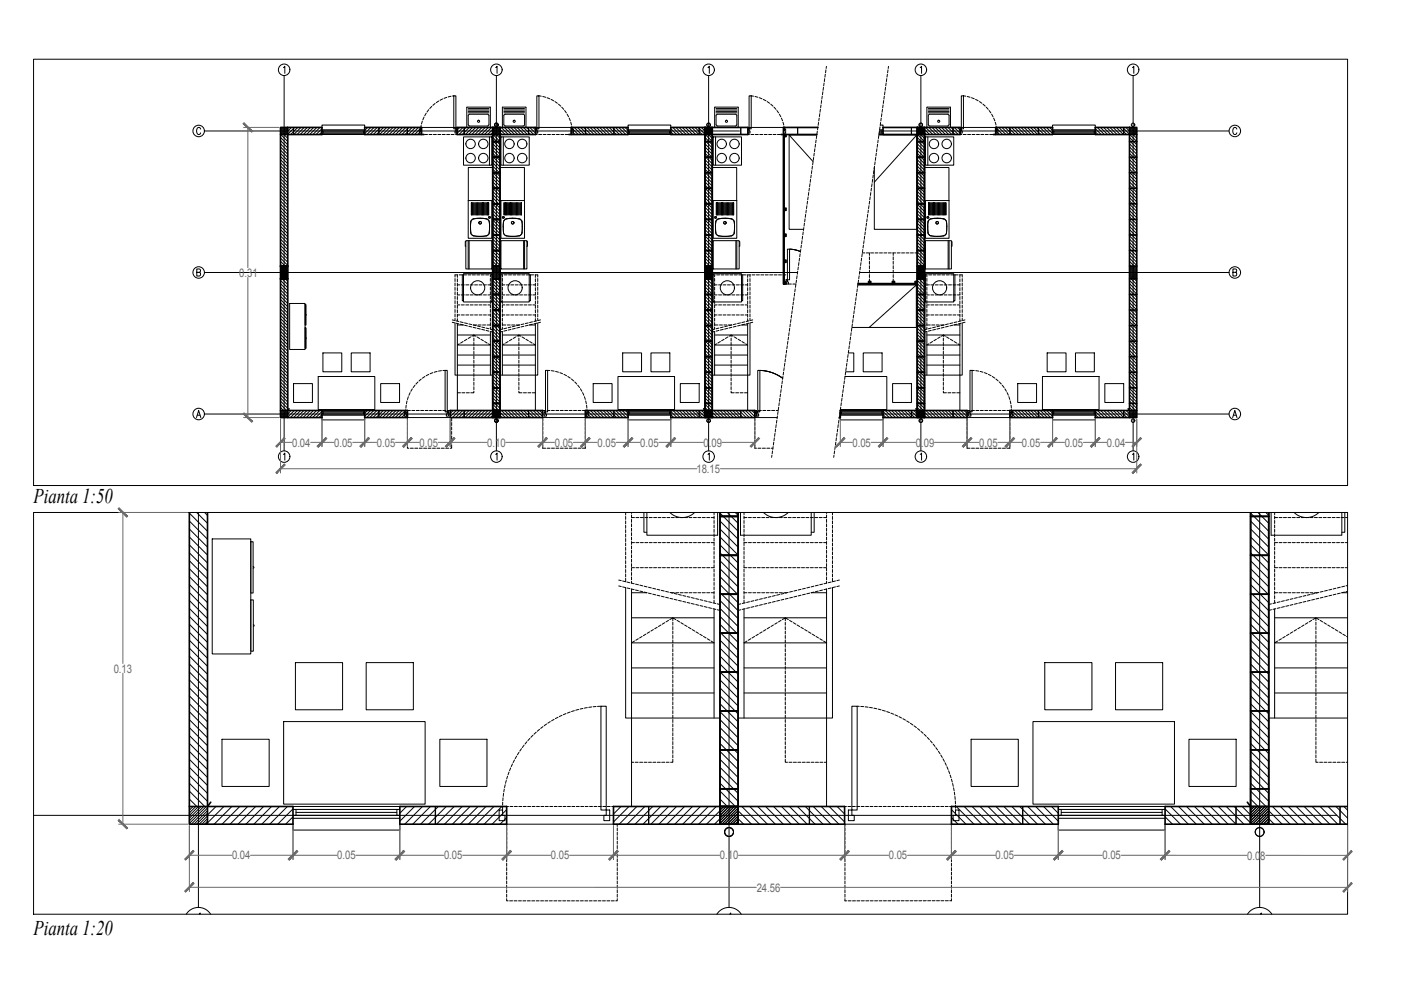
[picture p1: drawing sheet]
<svg xmlns="http://www.w3.org/2000/svg" width="594mm" height="420mm" viewBox="0 0 594 420" stroke-linecap="round" stroke-linejoin="round" font-family="sans-serif">
<defs><g id="words">
<g font-size="8.9">
<text x="14.2" y="213.1">Pianta 1:50</text>
<text x="14.2" y="396.4">Pianta 1:20</text>
</g>
<g font-size="5" fill="#696969">
<text x="101.5" y="117.3">0.31</text>
<text x="123.8" y="189.3">0.04</text>
<text x="141.7" y="189.3">0.05</text>
<text x="159.8" y="189.3">0.05</text>
<text x="177.9" y="189.3">0.05</text>
<text x="206.6" y="189.3">0.10</text>
<text x="235.2" y="189.3">0.05</text>
<text x="253.4" y="189.3">0.05</text>
<text x="271.5" y="189.3">0.05</text>
<text x="298.4" y="189.3">0.09</text>
<text x="361.5" y="189.3">0.05</text>
<text x="388.4" y="189.3">0.09</text>
<text x="415.2" y="189.3">0.05</text>
<text x="433.4" y="189.3">0.05</text>
<text x="451.5" y="189.3">0.05</text>
<text x="469.3" y="189.3">0.04</text>
<text x="295.3" y="200.5">18.15</text>
<text x="48.2" y="285.1">0.13</text>
<text x="98.4" y="364.4">0.04</text>
<text x="143" y="364.4">0.05</text>
<text x="188.3" y="364.4">0.05</text>
<text x="233.6" y="364.4">0.05</text>
<text x="305.3" y="364.4">0.10</text>
<text x="376.9" y="364.4">0.05</text>
<text x="422.2" y="364.4">0.05</text>
<text x="467.5" y="364.4">0.05</text>
<text x="528.8" y="364.4">0.08</text>
<text x="320.9" y="378">24.56</text>
</g>
<g font-size="3.1">
<text x="83.3" y="388.8">1</text>
<text x="308.3" y="388.8">1</text>
<text x="533" y="388.8">1</text>
</g>
</g></defs>
<!-- layer: A-FLOR-OVHD -->
<g fill="none" stroke="#000" stroke-width=".42">
<path d="M348.9 38.9l-.1 1.2M349.2 37.1l-.2 1.2M349.4 35.2l-.1 1.2M349.7 33.3l-.2 1.3M350 31.5l-.2 1.2M350.2 29.6l-.1 1.3M350.4 28.1l-.1 .9M375.2 38.9l-.1 1.2M375.5 37.1l-.2 1.2M375.8 35.2l-.2 1.2M376 33.3l-.2 1.3M376.3 31.5l-.2 1.2"/>
<path d="M376.5 29.6l-.1 1.3M376.8 28.1l-.2 .9M178.8 57h.6M180 57h1.3M181.9 57h1.3M183.8 57h1.2M185.7 57h1.2M187.5 57h1.3M189.4 57h1.3M191.3 57h1.2M193.2 57h.6M227.1 57h.7"/>
<path d="M228.4 57h1.3M230.3 57h1.2M232.2 57h1.2M234.1 57h1.2M235.9 57h1.3M237.8 57h1.2M239.7 57h1.2M241.5 57h.7M317.1 57h.7M318.4 57h1.3M320.3 57h1.2M322.2 57h1.2"/>
<path d="M324.1 57h1.2M325.9 57h1.3M327.8 57h1.2M329.7 57h1.2M331.5 57h.7M346.1 59.3l-.2 1.3M346.3 57.5l-.1 1.2M346.6 55.6l-.2 1.3M346.8 53.8l-.1 1.2M347.1 51.9l-.2 1.3M347.4 50.1l-.2 1.2M347.6 48.2l-.1 1.2"/>
<path d="M347.9 46.3l-.2 1.3M348.1 44.5l-.1 1.2M348.4 42.6l-.2 1.3M348.7 40.8l-.2 1.2M372.4 59.3l-.2 1.3M372.6 57.5l-.1 1.2M372.9 55.6l-.2 1.3M373.2 53.8l-.2 1.2M373.4 51.9l-.2 1.3M373.7 50.1l-.2 1.2M373.9 48.2l-.1 1.2M374.2 46.3l-.2 1.3"/>
<path d="M374.5 44.5l-.2 1.2M374.7 42.6l-.2 1.3M375 40.8l-.2 1.2M407.1 57h.7M408.4 57h1.3M410.3 57h1.2M412.2 57h1.2M414.1 57h1.2M415.9 57h1.3M417.8 57h1.3M419.7 57h1.2M421.5 57h.7"/>
<path d="M343.2 79.8l-.2 1.2M343.5 77.9l-.2 1.2M343.7 76.1l-.2 1.2M344 74.2l-.2 1.2M344.2 72.3l-.1 1.3M344.5 70.5l-.2 1.2M344.8 68.6l-.2 1.3M345 66.8l-.1 1.2M345.3 64.9l-.2 1.2M345.5 63l-.1 1.3M345.8 61.2l-.2 1.2M369.5 79.8l-.1 1.2"/>
<path d="M369.8 77.9l-.2 1.2M370 76.1l-.1 1.2M370.3 74.2l-.2 1.2M370.6 72.3l-.2 1.3M370.8 70.5l-.1 1.2M371.1 68.6l-.2 1.3M371.3 66.8l-.1 1.2M371.6 64.9l-.2 1.2M371.9 63l-.2 1.3M372.1 61.2l-.1 1.2M340.6 98.3l-.2 1.3M340.9 96.5l-.2 1.2"/>
<path d="M341.1 94.6l-.2 1.3M341.4 92.8l-.2 1.2M341.6 90.9l-.1 1.2M341.9 89.1l-.2 1.2M342.2 87.2l-.2 1.2M342.4 85.3l-.2 1.3M342.7 83.5l-.2 1.2M342.9 81.6l-.1 1.3M366.9 98.3l-.2 1.3M367.2 96.5l-.2 1.2M367.4 94.6l-.1 1.3M367.7 92.8l-.2 1.2"/>
<path d="M368 90.9l-.2 1.2M368.2 89.1l-.2 1.2M368.5 87.2l-.2 1.2M368.7 85.3l-.1 1.3M369 83.5l-.2 1.2M369.3 81.6l-.2 1.3M192.9 118.1v1.3M192.9 120v1.2M193.9 116.5v1.1M193.9 118.2v1.3M194.1 116.5h-1.2v1M194.7 116.5h1.2"/>
<path d="M196.6 116.5h1.2M198.4 116.5h1.3M200.3 116.5h1.3M202.2 116.5h1.2M204.1 116.5h1.2M205.9 116.5h1.3M207.8 116.5h1.1M207.9 116.5v.9M207.9 118v1.3M207.9 119.9v1.3M212 116.5h1.2M213 116.5v.9"/>
<path d="M213 118v1.3M213 119.9v1.3M213.8 116.5h1.2M215.6 116.5h1.3M217.5 116.5h1.3M219.4 116.5h1.2M221.3 116.5h1.2M223.2 116.5h1.2M225 116.5h1.3M226.9 116.5h1.1v1M227 116.5v1.1M227 118.2v1.3"/>
<path d="M228 118.1v1.3M228 120v1.2M302 116.5h1.3M303 116.5v.9M303 118v1.3M303 119.9v1.3M303.9 116.5h1.2M305.8 116.5h1.2M307.6 116.5h1.3M309.5 116.5h1.3M311.4 116.5h1.2M313.3 116.5h1.2"/>
<path d="M315.1 116.5h1.3M317 116.5h1.3M317 116.5v1.1M317 118.2v1.3M318 116.5v1M318 118.1v1.3M318 120v1.2M318.9 116.5h1.2M320.8 116.5h1.2M322.6 116.5h1.3M324.5 116.5h1.3M326.4 116.5h1.2"/>
<path d="M328.3 116.5h1.2M330.1 116.5h1.3M332 116.5h1.2M337.7 118.8l-.1 1.2M338 116.9l-.2 1.2M338.3 115l-.2 1.3M338.5 113.2l-.2 1.2M338.8 111.3l-.2 1.3M339 109.5l-.1 1.2M339.3 107.6l-.2 1.3M339.6 105.8l-.2 1.2M339.8 103.9l-.2 1.2"/>
<path d="M340.1 102l-.2 1.3M340.3 100.2l-.1 1.2M364.1 118.8l-.2 1.2M364.3 116.9l-.2 1.2M364.6 115l-.2 1.3M364.8 113.2l-.1 1.2M365.1 111.3l-.2 1.3M365.4 109.5l-.2 1.2M365.6 107.6l-.2 1.3M365.7 107.2h1M365.9 105.8l-.2 1.2M366.1 103.9l-.1 1.2"/>
<path d="M366.4 102l-.2 1.3M366.7 100.2l-.2 1.2M367.3 107.2h1.3M368.7 107.2v1.1M368.7 108.9v1.3M368.7 110.8v1.2M368.7 112.7v1.2M368.7 114.5v1.3M368.7 116.4v1.3M368.7 118.3v1M369.2 107.2h1.2M371.1 107.2h1.2"/>
<path d="M372.9 107.2h1.3M374.8 107.2h1.3M376.7 107.2h1.2M378.6 107.2h1.2M378.8 107.2v1.1M378.8 108.9v1.3M378.8 110.8v1.2M378.8 112.7v1.2M378.8 114.5v1.3M378.8 116.4v1.3M378.8 118.3v1M380.4 107.2h1.3"/>
<path d="M382.3 107.2h1.3M384.2 107.2h1.2M386.1 107.2h1.2M387.9 107.2h1M392 116.5h1.2M393 116.5v.9M393 118v1.3M393 119.9v1.3M393.8 116.5h1.2M395.7 116.5h1.2M397.5 116.5h1.3M399.4 116.5h1.2"/>
<path d="M401.3 116.5h1.2M403.2 116.5h1.2M405 116.5h1.3M406.9 116.5h1.1v1M407 116.5v1.1M407 118.2v1.3M408 118.1v1.3M408 120v1.2M191.8 136.6l.9 .3M191.8 135.6l.9 .3M192.9 121.8v1.3M192.9 123.7v1.3"/>
<path d="M192.9 125.6v1.2M192.9 127.5v1.2M192.9 129.4v1.2M192.9 131.2v1.3M192.9 133.1v1.2M192.9 135v.9M193.4 137l1.2 .3M193.4 136l1.2 .3M193.9 133.5h1.1M193.9 120.1v1.2M193.9 122v1.2M193.9 123.8v1.3"/>
<path d="M193.9 125.7v1.3M193.9 127.6v1.2M193.9 129.5v1.2M193.9 131.3v1.3M193.9 133.2v1.3M193.9 135.1v1.1M193.9 129.3h1.1M193.9 125h1.1M193.9 120.8h1.1M195.2 137.5l1.2 .2M195.2 136.5l1.2 .3M195.6 133.5h1.3"/>
<path d="M195.6 129.3h1.3M195.6 125h1.3M195.6 120.8h1.3M197 137.9l1.2 .3M197 136.9l1.2 .3M197.5 133.5h1.3M197.5 129.3h1.3M197.5 125h1.3M197.5 120.8h1.3M198.8 138.3l1.2 .3M198.8 137.3l1.2 .3M199.4 133.5h1.2"/>
<path d="M199.4 129.3h1.2M199.4 125h1.2M199.4 120.8h1.2M200.6 138.8l1.3 .3M201.3 133.5h1.2M201.3 129.3h1.2M201.3 125h1.2M201.3 120.8h1.2M202.1 137.8h-1.4l1.2 .3M202.5 139.2l1.2 .3M202.5 138.2l1.2 .3M202.8 137.8h1.2"/>
<path d="M203.1 133.5h1.3M203.1 129.3h1.3M203.1 125h1.3M203.1 120.8h1.3M204.3 139.7l1.2 .2M204.3 138.7l1.2 .3M204.6 137.8h1.3M205 133.5h1.3M205 129.3h1.3M205 125h1.3M205 120.8h1.3M206.1 139.1l1.2 .3"/>
<path d="M206.5 137.8h1.4M206.9 133.5h1M206.9 129.3h1v1.2M206.9 125h1M206.9 120.8h1M207.9 139.5l1 .3M207.9 121.8v1.2M207.9 123.7v1.2M207.9 125.5v1.3M207.9 127.4v1.3M207.9 131.2v1.2M207.9 133v1.3"/>
<path d="M207.9 134.9v1.3M207.9 136.8v1.2M207.9 138.7v.8M213 137.8h1.5M213 133.5h1.1M213 125h1.1M213 120.8h1.1M213 121.8v1.2M213 123.7v1.2M213 125.5v1.3M213 127.4v1.3M213 131.2v1.2"/>
<path d="M213 133v1.3M213 134.9v1.3M213 136.8v1.2M213 138.7v.8M213 139.5l-.9 .3M214.1 129.3h-1.1v1.2M214.7 133.5h1.3M214.7 129.3h1.3M214.7 125h1.3M214.7 120.8h1.3M214.9 139.1l-1.3 .3M215.1 137.8h1.2"/>
<path d="M216.6 133.5h1.2M216.6 129.3h1.2M216.6 125h1.2M216.6 120.8h1.2M216.7 139.7l-1.2 .2M216.7 138.7l-1.2 .3M217 137.8h1.2M218.5 133.5h1.2M218.5 129.3h1.2M218.5 125h1.2M218.5 120.8h1.2M218.5 139.2l-1.2 .3"/>
<path d="M218.5 138.2l-1.2 .3M218.8 137.8h1.5l-1.2 .3M220.3 138.8l-1.2 .3M220.3 133.5h1.3M220.3 129.3h1.3M220.3 125h1.3M220.3 120.8h1.3M222.1 138.3l-1.2 .3M222.1 137.3l-1.2 .3M222.2 133.5h1.3M222.2 129.3h1.3M222.2 125h1.3"/>
<path d="M222.2 120.8h1.3M224 137.9l-1.2 .3M224 136.9l-1.2 .3M224.1 133.5h1.2M224.1 129.3h1.2M224.1 125h1.2M224.1 120.8h1.2M225.8 137.5l-1.2 .2M225.8 136.5l-1.2 .3M226 133.5h1M226 129.3h1M226 125h1"/>
<path d="M226 120.8h1M227 120.1v1.2M227 122v1.2M227 123.8v1.3M227 125.7v1.3M227 127.6v1.2M227 129.5v1.2M227 131.3v1.3M227 133.2v1.3M227 135.1v1.1M227.6 137l-1.2 .3M227.6 136l-1.2 .3"/>
<path d="M228 121.8v1.3M228 123.7v1.3M228 125.6v1.2M228 127.5v1.2M228 129.4v1.2M228 131.2v1.3M228 133.1v1.2M228 135v.9M229.2 136.6l-1 .3M229.2 135.6l-1 .3M303 137.8h1.5M303 133.5h1.1"/>
<path d="M303 125h1.1M303 120.8h1.1M303 121.8v1.2M303 123.7v1.2M303 125.5v1.3M303 127.4v1.3M303 131.2v1.2M303 133v1.3M303 134.9v1.3M303 136.8v1.2M303 138.7v.8M303 139.5l-.9 .3"/>
<path d="M304.1 129.3h-1.1v1.2M304.7 133.5h1.3M304.7 129.3h1.3M304.7 125h1.3M304.7 120.8h1.3M304.9 139.1l-1.3 .3M305.1 137.8h1.2M306.6 133.5h1.2M306.6 129.3h1.2M306.6 125h1.2M306.6 120.8h1.2M306.7 139.7l-1.2 .2"/>
<path d="M306.7 138.7l-1.2 .3M307 137.8h1.2M308.5 133.5h1.2M308.5 129.3h1.2M308.5 125h1.2M308.5 120.8h1.2M308.5 139.2l-1.2 .3M308.5 138.2l-1.2 .3M308.8 137.8h1.5l-1.2 .3M310.3 138.8l-1.2 .3M310.3 133.5h1.3M310.3 129.3h1.3"/>
<path d="M310.3 125h1.3M310.3 120.8h1.3M312.1 138.3l-1.2 .3M312.1 137.3l-1.2 .3M312.2 133.5h1.3M312.2 129.3h1.3M312.2 125h1.3M312.2 120.8h1.3M314 137.9l-1.2 .3M314 136.9l-1.2 .3M314.1 133.5h1.2M314.1 129.3h1.2"/>
<path d="M314.1 125h1.2M314.1 120.8h1.2M315.8 137.5l-1.2 .2M315.8 136.5l-1.2 .3M316 133.5h1M316 129.3h1M316 125h1M316 120.8h1M317 120.1v1.2M317 122v1.2M317 123.8v1.3M317 125.7v1.3"/>
<path d="M317 127.6v1.2M317 129.5v1.2M317 131.3v1.3M317 133.2v1.3M317 135.1v1.1M317.6 137l-1.2 .3M317.6 136l-1.2 .3M318 121.8v1.3M318 123.7v1.3M318 125.6v1.2M318 127.5v1.2M318 129.4v1.2"/>
<path d="M318 131.2v1.3M318 133.1v1.2M318 135v.9M319.2 136.6l-1 .3M319.2 135.6l-1 .3M334.3 120.4h1.3M334.9 139.2l-.2 1.2M335.1 137.3l-.1 1.3M335.4 135.5l-.2 1.2M335.7 133.6l-.2 1.3M335.9 131.8l-.2 1.2M336.2 129.9l-.2 1.2"/>
<path d="M336.2 120.4h1.3M336.4 128l-.1 1.3M336.7 126.2l-.2 1.2M337 124.3l-.2 1.3M337.2 122.5l-.2 1.2M337.5 120.6l-.2 1.2M361.2 139.2l-.2 1.2M361.5 137.3l-.2 1.3M361.7 135.5l-.2 1.2M362 133.6l-.2 1.3M362.2 131.8l-.1 1.2M362.5 129.9l-.2 1.2"/>
<path d="M362.8 128l-.2 1.3M363 126.2l-.2 1.2M363.3 124.3l-.2 1.3M363.5 122.5l-.1 1.2M363.8 120.6l-.2 1.2M393 137.8h1.5M393 133.5h1.1M393 125h1.1M393 120.8h1.1M393 121.8v1.2M393 123.7v1.2M393 125.5v1.3"/>
<path d="M393 127.4v1.3M393 131.2v1.2M393 133v1.3M393 134.9v1.3M393 136.8v1.2M393 138.7v.8M393 139.5l-.9 .3M394.1 129.3h-1.1v1.2M394.7 133.5h1.3M394.7 129.3h1.3M394.7 125h1.3M394.7 120.8h1.3"/>
<path d="M394.9 139.1l-1.2 .3M395.1 137.8h1.2M396.6 133.5h1.2M396.6 129.3h1.2M396.6 125h1.2M396.6 120.8h1.2M396.7 139.7l-1.2 .2M396.7 138.7l-1.2 .3M397 137.8h1.2M398.5 133.5h1.2M398.5 129.3h1.2M398.5 125h1.2"/>
<path d="M398.5 120.8h1.2M398.5 139.2l-1.2 .3M398.5 138.2l-1.2 .3M398.8 137.8h1.5l-1.2 .3M400.3 138.8l-1.2 .3M400.3 133.5h1.3M400.3 129.3h1.3M400.3 125h1.3M400.3 120.8h1.3M402.1 138.3l-1.2 .3M402.1 137.3l-1.2 .3M402.2 133.5h1.3"/>
<path d="M402.2 129.3h1.3M402.2 125h1.3M402.2 120.8h1.3M404 137.9l-1.2 .3M404 136.9l-1.2 .3M404.1 133.5h1.2M404.1 129.3h1.2M404.1 125h1.2M404.1 120.8h1.2M405.8 137.5l-1.2 .2M405.8 136.5l-1.2 .3M406 133.5h1"/>
<path d="M406 129.3h1M406 125h1M406 120.8h1M407 120.1v1.2M407 122v1.2M407 123.8v1.3M407 125.7v1.3M407 127.6v1.2M407 129.5v1.2M407 131.3v1.3M407 133.2v1.3M407 135.1v1.1"/>
<path d="M407.6 137l-1.2 .3M407.6 136l-1.2 .3M408 121.8v1.3M408 123.7v1.3M408 125.6v1.2M408 127.5v1.2M408 129.4v1.2M408 131.2v1.3M408 133.1v1.2M408 135v.9M409.2 136.6l-1 .3M409.2 135.6l-1 .3"/>
<path d="M194.8 145.8l-.9 .5M196.4 144.8l-1.1 .7M198 143.8l-1.1 .7M199.6 142.9l-1.1 .6M200.9 143.3v1.3M200.9 145.2v1.3M200.9 147.1v1.3M200.9 149v1.2M200.9 150.8v1.3M200.9 152.7v1.3M200.9 154.6v1.2M200.9 156.5v1.2"/>
<path d="M200.9 158.4v1.2M200.9 142l-.8 .5M201.8 142.5l-.9-.5v.7M202.3 142.9l1.1 .6M203.9 143.8l1.1 .7M205.5 144.8l1.1 .7M206.1 140.1l1.2 .3M207.1 145.8l.8 .5M207.9 140.5l1 .3M213 140.5l-.9 .3M213.9 145.8l-.9 .5M214.9 140.1l-1.3 .3"/>
<path d="M215.5 144.8l-1.1 .7M217.1 143.8l-1.1 .7M218.7 142.9l-1.1 .6M219.2 142.5l.8-.5v.7M220 143.3v1.3M220 145.2v1.3M220 147.1v1.3M220 149v1.2M220 150.8v1.3M220 152.7v1.3M220 154.6v1.2M220 156.5v1.2"/>
<path d="M220 158.4v1.2M220 142l.9 .5M221.4 142.9l1.1 .6M223 143.8l1.1 .7M224.6 144.8l1.1 .7M226.2 145.8l.8 .5M303 140.5l-.9 .3M303.9 145.8l-.9 .5M304.9 140.1l-1.3 .3M305.5 144.8l-1.1 .7M307.1 143.8l-1.1 .7M308.7 142.9l-1.1 .6"/>
<path d="M309.2 142.5l.8-.5v.7M310 143.3v1.3M310 145.2v1.3M310 147.1v1.3M310 149v1.2M310 150.8v1.3M310 152.7v1.3M310 154.6v1.2M310 156.5v1.2M310 158.4v1.2M310 142l.9 .5M311.4 142.9l1.1 .6"/>
<path d="M313 143.8l1.1 .7M314.6 144.8l1.1 .7M316.2 145.8l.8 .5M332 159.6l-.2 1.2M332.3 157.8l-.2 1.2M332.5 155.9l-.1 1.2M332.8 154l-.2 1.3M333.1 152.2l-.2 1.2M333.3 150.3l-.2 1.3M333.6 148.5l-.2 1.2M333.8 146.6l-.1 1.3M334.1 144.8l-.2 1.2"/>
<path d="M334.4 142.9l-.2 1.2M334.6 141l-.2 1.3M358.3 159.6l-.1 1.2M358.6 157.8l-.2 1.2M358.9 155.9l-.2 1.2M359.1 154l-.2 1.3M359.4 152.2l-.2 1.2M359.6 150.3l-.1 1.3M359.9 148.5l-.2 1.2M360.2 146.6l-.2 1.3M360.4 144.8l-.2 1.2M360.7 142.9l-.2 1.2"/>
<path d="M360.9 141l-.1 1.3M393 140.5l-.9 .3M393.9 145.8l-.9 .5M394.9 140.1l-1.2 .3M395.5 144.8l-1.1 .7M397.1 143.8l-1.1 .7M398.7 142.9l-1.1 .6M399.2 142.5l.8-.5v.7M400 143.3v1.3M400 145.2v1.3M400 147.1v1.3M400 149v1.2"/>
<path d="M400 150.8v1.3M400 152.7v1.3M400 154.6v1.2M400 156.5v1.2M400 158.4v1.2M400 142l.9 .5M401.4 142.9l1.1 .6M403 143.8l1.1 .7M404.6 144.8l1.1 .7M406.2 145.8l.8 .5M172.8 174h1.2M172.8 177v1.5"/>
<path d="M172.8 179.2v1.2M174.6 174h1.3M176.5 174h1.3M178.4 174h1.2M180.3 174h1.2M182.1 174h1.3M184 174h1.3M185.9 174h1.2M187.8 174h1.2M189.6 174h1.3M191.5 177v1.5M191.5 179.2v1.2"/>
<path d="M193.9 166.5h1.4M195.9 166.5h1.2M197.8 166.5h1.2M200.9 165.8v.7h-1.3M200.9 160.2v1.3M200.9 162.1v1.2M200.9 164v1.2M220 165.8v.7h1.3M220 160.2v1.3M220 162.1v1.2M220 164v1.2M222 166.5h1.2"/>
<path d="M223.8 166.5h1.3M225.7 166.5h1.3M230.1 174h1.2M230.1 177v1.5M230.1 179.2v1.2M232 174h1.2M233.8 174h1.3M235.7 174h1.3M237.6 174h1.2M239.5 174h1.2M241.3 174h1.3M243.2 174h1.3"/>
<path d="M245.1 174h1.2M247 174h1.2M248.2 177v1.5M248.2 179.2v1.2M310 165.8v.7h1.3M310 160.2v1.3M310 162.1v1.2M310 164v1.2M312 166.5h1.2M313.8 166.5h1.3M315.7 166.5h1.3M320.1 174h.9"/>
<path d="M320.1 177v1.5M320.1 179.2v1.2M321.6 174h1.2M323.5 174h1.2M325.3 174h1.3M327.2 174h1.3M329.1 174h.9M329.4 178.2l-.2 1.2M329.7 176.3l-.2 1.3M329.9 174.5l-.2 1.2M330.2 172.6l-.2 1.2M330.4 170.8l-.1 1.2"/>
<path d="M330.7 168.9l-.2 1.2M331 167l-.2 1.3M331.2 165.2l-.1 1.2M331.5 163.3l-.2 1.3M331.7 161.5l-.1 1.2M355.7 178.2l-.1 1.2M356 176.3l-.2 1.3M356.2 174.5l-.1 1.2M356.5 172.6l-.2 1.2M356.8 170.8l-.2 1.2M357 168.9l-.1 1.2M357.3 167l-.2 1.3"/>
<path d="M357.6 165.2l-.2 1.2M357.8 163.3l-.2 1.3M358.1 161.5l-.2 1.2M400 165.8v.7h1.3M400 160.2v1.3M400 162.1v1.2M400 164v1.2M402 166.5h1.2M403.8 166.5h1.3M405.7 166.5h1.3M410.1 174h1.2M410.1 177v1.5"/>
<path d="M410.1 179.2v1.2M412 174h1.2M413.8 174h1.3M415.7 174h1.3M417.6 174h1.2M419.5 174h1.2M421.3 174h1.3M423.2 174h1.3M425.1 174h1.2M427 174h1.2M428.2 177v1.5M428.2 179.2v1.2"/>
<path d="M172.8 188.5v1.5h.6M172.8 181v1.3M172.8 182.9v1.3M172.8 184.8v1.2M172.8 186.7v1.2M174 190h1.3M175.9 190h1.2M177.8 190h1.2M179.6 190h1.3M181.5 190h1.3M183.4 190h1.2M185.3 190h1.2"/>
<path d="M187.1 190h1.3M189 190h1.3M191.5 188.5v1.5h-.6M191.5 181v1.3M191.5 182.9v1.3M191.5 184.8v1.2M191.5 186.7v1.2M230.1 181v1.3M230.1 182.9v1.3M230.1 184.8v1.2M230.1 186.7v1.2M230.1 188.5v1.5h1.3"/>
<path d="M232 190h1.2M233.9 190h1.2M235.7 190h1.3M237.6 190h1.3M239.5 190h1.2M241.4 190h1.2M243.2 190h1.3M245.1 190h1.3M247 190h1.2M248.2 181v1.3M248.2 182.9v1.3M248.2 184.8v1.2"/>
<path d="M248.2 186.7v1.2M248.2 188.5v1.5M320.1 188.5v1.5h.7M320.1 181v1.3M320.1 182.9v1.3M320.1 184.8v1.2M320.1 186.7v1.2M321.4 190h1.3M323.3 190h1.2M325.2 190h1.2M327 190h.7M327.3 193l-.1 .9"/>
<path d="M327.6 191.2l-.2 1.2M327.8 189.3l-.1 1.3M328.1 187.5l-.2 1.2M328.4 185.6l-.2 1.3M328.6 183.8l-.2 1.2M328.9 181.9l-.2 1.2M329.1 180l-.1 1.3M353.6 193l-.1 .9M353.9 191.2l-.2 1.2M354.2 189.3l-.2 1.3M354.4 187.5l-.2 1.2M354.7 185.6l-.2 1.3"/>
<path d="M354.9 183.8l-.1 1.2M355.2 181.9l-.2 1.2M355.5 180l-.2 1.3M410.1 188.5v1.5h1.2M410.1 181v1.3M410.1 182.9v1.3M410.1 184.8v1.2M410.1 186.7v1.2M412 190h1.2M413.8 190h1.3M415.7 190h1.3M417.6 190h1.2"/>
<path d="M419.5 190h1.2M421.3 190h1.3M423.2 190h1.3M425.1 190h1.2M428.2 188.5v1.5h-1.2M428.2 181v1.3M428.2 182.9v1.3M428.2 184.8v1.2M428.2 186.7v1.2M265.3 217.3v1M265.3 219v1.2M267.8 217.3v.4"/>
<path d="M267.8 218.3v1.3M267.8 219.4h1.2M269.7 219.4h1.2M271.5 219.4h1.3M273.4 219.4h1.3M275.3 219.4h1.2M277.2 219.4h1.2M279 219.4h1.3M280.9 219.4h1.3M282.8 219.4h1.2M284.7 219.4h1.2M286.5 219.4h1.3"/>
<path d="M288.4 219.4h1.3M290.3 219.4h1.2M292.2 219.4h1.2M294.1 219.4h1.2M295.9 219.4h1.3M297.8 219.4h1.2M299.7 219.4h1.2M301.5 219.4h1.3M302.8 217.3v.9M302.8 218.8v1.3M315.5 219.4h1.2M315.5 217.3v.9"/>
<path d="M315.5 218.8v1.3M317.4 219.4h1.2M319.2 219.4h1.3M321.1 219.4h1.3M323 219.4h1.2M324.9 219.4h1.2M326.7 219.4h1.3M328.6 219.4h1.3M330.5 219.4h1.2M332.4 219.4h1.2M334.2 219.4h1.3M336.1 219.4h1.3"/>
<path d="M338 219.4h1.2M339.9 219.4h1.2M341.7 219.4h1.3M343.6 219.4h1.3M345.5 219.4h1.2M347.4 219.4h1.2M349.2 219.4h1.3M350.5 217.3v.4M350.5 218.3v1.3M353 217.3v1M353 219v1.2M540.5 219.4h1.2"/>
<path d="M540.5 217.3v.9M540.5 218.8v1.3M542.4 219.4h1.2M544.3 219.4h1.2M546.1 219.4h1.3M548 219.4h1.2M549.9 219.4h1.2M551.7 219.4h1.3M553.6 219.4h1.3M555.5 219.4h1.3M557.4 219.4h1.2M559.2 219.4h1.3"/>
<path d="M561.1 219.4h1.3M563 219.4h1.2M564.9 219.4h1.2M566.8 219.4h1.2M568.6 219.4h1.3M570.5 219.4h.9M265.3 220.8v1.3M265.3 222.7v1.3M265.3 224.6v1.2M265.3 226.5v1.2M265.3 228.3v1.3M265.3 230.2v1.3"/>
<path d="M265.3 232.1v1.2M265.3 234v1.2M265.3 235.8v1.3M265.3 237.7v1.3M265.3 239.6v1.2M267.8 220.2v1.3M267.8 222.1v1.2M267.8 224v1.2M267.8 225.8v1.3M267.8 227.7v1.3M267.8 229.6v1.2M267.8 231.5v1.2"/>
<path d="M267.8 233.3v1.3M267.8 235.2v1.3M267.8 237.1v1.2M267.8 239v1.2M267.8 230.1h1.2M269.7 230.1h1.2M271.5 230.1h1.3M273.4 230.1h1.3M275.3 230.1h1.2M277.2 230.1h1.2M279 230.1h1.3M280.9 230.1h1.3"/>
<path d="M282.8 230.1h1.2M284.7 230.1h1.2M286.5 230.1h1.3M288.4 230.1h1.3M290.3 230.1h1.2M292.2 230.1h1.2M294.1 230.1h1.2M295.9 230.1h1.3M297.8 230.1h1.2M299.7 230.1h1.2M301.5 230.1h1.3v1.2M302.8 239.4v1.3h-1.3"/>
<path d="M302.8 220.7v1.2M302.8 222.6v1.2M302.8 224.4v1.3M302.8 226.3v1.3M302.8 228.2v1.2M302.8 231.9v1.3M302.8 233.8v1.3M302.8 235.7v1.2M302.8 237.6v1.2M315.5 239.4v1.3h1.2M315.5 220.7v1.2M315.5 222.6v1.2"/>
<path d="M315.5 224.4v1.3M315.5 226.3v1.3M315.5 228.2v1.2M315.5 231.9v1.3M315.5 233.8v1.3M315.5 235.7v1.2M315.5 237.6v1.2M316.7 230.1h-1.2v1.2M317.4 230.1h1.2M319.2 230.1h1.3M321.1 230.1h1.3M323 230.1h1.2"/>
<path d="M324.9 230.1h1.2M326.7 230.1h1.3M328.6 230.1h1.3M330.5 230.1h1.2M332.4 230.1h1.2M334.2 230.1h1.3M336.1 230.1h1.3M338 230.1h1.2M339.9 230.1h1.2M341.7 230.1h1.3M343.6 230.1h1.3M345.5 230.1h1.2"/>
<path d="M347.4 230.1h1.2M349.2 230.1h1.3M350.5 220.2v1.3M350.5 222.1v1.2M350.5 224v1.2M350.5 225.8v1.3M350.5 227.7v1.3M350.5 229.6v1.2M350.5 231.5v1.2M350.5 233.3v1.3M350.5 235.2v1.3M350.5 237.1v1.2"/>
<path d="M350.5 239v1.2M353 220.8v1.3M353 222.7v1.3M353 224.6v1.2M353 226.5v1.2M353 228.3v1.3M353 230.2v1.3M353 232.1v1.2M353 234v1.2M353 235.8v1.3M353 237.7v1.3M353 239.6v1.2"/>
<path d="M540.5 239.4v1.3h1.2M540.5 220.7v1.2M540.5 222.6v1.2M540.5 224.4v1.3M540.5 226.3v1.3M540.5 228.2v1.2M540.5 231.9v1.3M540.5 233.8v1.3M540.5 235.7v1.2M540.5 237.6v1.2M541.7 230.1h-1.2v1.2M542.4 230.1h1.2"/>
<path d="M544.3 230.1h1.2M546.1 230.1h1.3M548 230.1h1.2M549.9 230.1h1.2M551.7 230.1h1.3M553.6 230.1h1.3M555.5 230.1h1.3M557.4 230.1h1.2M559.2 230.1h1.3M561.1 230.1h1.3M563 230.1h1.2M564.9 230.1h1.2"/>
<path d="M566.8 230.1h1.2M568.6 230.1h1.3M570.5 230.1h.9M262.4 248.4l1 .3M262.4 245.9l1 .3M264 248.8l1.2 .3M264 246.3l1.2 .3M265.3 241.5v1.2M265.3 243.3v1.3M265.3 245.2v1.4M265.9 249.3l1.2 .3M265.9 246.8l1.2 .3"/>
<path d="M267.7 249.7l1.2 .3M267.7 247.2l1.2 .3M267.8 240.7h1.2M267.8 240.8v1.3M267.8 242.7v1.3M267.8 244.6v1.2M267.8 246.5v.7M269.5 250.2l1.2 .2M269.5 247.7l1.2 .2M269.7 240.7h1.2M271.3 250.6l1.2 .3M271.3 248.1l1.2 .3"/>
<path d="M271.5 240.7h1.3M273.1 251l1.3 .3M273.1 248.5l1.3 .3M273.4 240.7h1.3M275 251.5l1.2 .3M275 249l1.2 .3M275.3 240.7h1.2M276.8 251.9l1.2 .3M276.8 249.4l1.2 .3M277.2 240.7h1.2M278.6 252.4l1.2 .2M278.6 249.9l1.2 .2"/>
<path d="M279 240.7h1.3M280.4 252.8l1.2 .3M280.4 250.3l1.2 .3M280.9 240.7h1.3M282.3 253.2l1.2 .3M282.3 250.7l1.2 .3M282.8 240.7h1.2M284.1 253.7l1.2 .3M284.1 251.2l1.2 .3M284.7 240.7h1.2M284.7 251.3h1.2M285.9 254.1l1.2 .3"/>
<path d="M285.9 251.6l1.2 .3M286.5 251.3h1.3M286.5 240.7h1.3M287.7 254.6l1.2 .2M287.7 252l1.2 .3M288.4 251.3h1.3M288.4 240.7h1.3M289.6 255l1.2 .3M289.6 252.5l1.2 .3M290.3 240.7h1.2M290.3 251.3h1.3M291.4 255.4l1.2 .3"/>
<path d="M291.4 252.9l1.2 .3M292.2 240.7h1.2M292.2 251.3h1.2M293.2 255.9l1.2 .3M293.2 253.4l1.2 .3M294.1 251.3h1.2M294.1 240.7h1.2M295 256.3l1.2 .3M295 253.8l1.2 .3M295.9 251.3h1.3M295.9 240.7h1.3M296.8 256.8l1.3 .2"/>
<path d="M296.8 254.2l1.3 .3M297.8 251.3h1.2M297.8 240.7h1.2M298.7 257.2l1.2 .3M298.7 254.7l1.2 .3M299.7 251.3h1.2M299.7 240.7h1.2M300.5 257.6l1.2 .3M300.5 255.1l1.2 .3M301.6 251.3h1.2M302.3 258.1l1.2 .3M302.3 255.6l1.2 .3"/>
<path d="M302.8 241.3v1.3M302.8 243.2v1.2M302.8 245.1v1.2M302.8 246.9v1.3M302.8 248.8v1.3M302.8 250.7v1.2M302.8 252.6v1.2M302.8 254.4v1.3M304.1 258.5l1.1 .3M304.1 256l1.1 .3M314.2 258.5l-1.1 .3M314.2 256l-1.1 .3"/>
<path d="M315.5 251.3h1.2M315.5 241.3v1.3M315.5 243.2v1.2M315.5 245.1v1.2M315.5 246.9v1.3M315.5 248.8v1.3M315.5 250.7v1.2M315.5 252.6v1.2M315.5 254.4v1.3M316 258.1l-1.2 .3M316 255.6l-1.2 .3M317.4 251.3h1.2"/>
<path d="M317.4 240.7h1.2M317.8 257.6l-1.2 .3M317.8 255.1l-1.2 .3M319.2 251.3h1.3M319.2 240.7h1.3M319.6 257.2l-1.2 .3M319.6 254.7l-1.2 .3M321.1 251.3h1.3M321.1 240.7h1.3M321.5 256.8l-1.3 .2M321.5 254.2l-1.3 .3M323 251.3h1.2"/>
<path d="M323 240.7h1.2M323.3 256.3l-1.2 .3M323.3 253.8l-1.2 .3M324.9 251.3h1.2M324.9 240.7h1.2M325.1 255.9l-1.2 .3M325.1 253.4l-1.2 .3M326.7 251.3h1.3M326.7 240.7h1.3M326.9 255.4l-1.2 .3M326.9 252.9l-1.2 .3M328.6 251.3h1.3"/>
<path d="M328.6 240.7h1.3M328.7 255l-1.2 .3M328.7 252.5l-1.2 .3M330.5 251.3h1.2M330.5 240.7h1.2M330.6 254.6l-1.3 .2M330.6 252l-1.3 .3M332.4 251.3h1.2M332.4 240.7h1.2M332.4 254.1l-1.2 .3M332.4 251.6l-1.2 .3M334.2 253.7l-1.2 .3"/>
<path d="M334.2 251.2l-1.2 .3M334.2 240.7h1.3M336 253.2l-1.2 .3M336 250.7l-1.2 .3M336.1 240.7h1.3M337.9 252.8l-1.3 .3M337.9 250.3l-1.3 .3M338 240.7h1.2M339.7 252.4l-1.2 .2M339.7 249.9l-1.2 .2M339.9 240.7h1.2M341.5 251.9l-1.2 .3"/>
<path d="M341.5 249.4l-1.2 .3M341.7 240.7h1.3M343.3 251.5l-1.2 .3M343.3 249l-1.2 .3M343.6 240.7h1.3M345.1 251l-1.2 .3M345.1 248.5l-1.2 .3M345.5 240.7h1.2M347 250.6l-1.2 .3M347 248.1l-1.2 .3M347.4 240.7h1.2M348.8 250.2l-1.2 .2"/>
<path d="M348.8 247.7l-1.2 .2M349.2 240.7h1.3M350.5 240.8v1.3M350.5 242.7v1.3M350.5 244.6v1.2M350.5 246.5v.7M350.6 249.7l-1.2 .3M350.6 247.2l-1.2 .3M352.4 249.3l-1.2 .3M352.4 246.8l-1.2 .3M353 241.5v1.2M353 243.3v1.3"/>
<path d="M353 245.2v1.4M354.3 248.8l-1.3 .3M354.3 246.3l-1.3 .3M355.9 248.4l-1 .3M355.9 245.9l-1 .3M539.2 258.5l-1.1 .3M539.2 256l-1.1 .3M540.5 251.3h1.2M540.5 241.3v1.3M540.5 243.2v1.2M540.5 245.1v1.2M540.5 246.9v1.3"/>
<path d="M540.5 248.8v1.3M540.5 250.7v1.2M540.5 252.6v1.2M540.5 254.4v1.3M541 258.1l-1.2 .3M541 255.6l-1.2 .3M542.4 251.3h1.2M542.4 240.7h1.2M542.8 257.6l-1.2 .3M542.8 255.1l-1.2 .3M544.2 251.3h1.3M544.3 240.7h1.2"/>
<path d="M544.6 257.2l-1.2 .3M544.6 254.7l-1.2 .3M546.1 251.3h1.3M546.1 240.7h1.3M546.5 256.8l-1.3 .2M546.5 254.2l-1.3 .3M548 251.3h1.2M548 240.7h1.2M548.3 256.3l-1.2 .3M548.3 253.8l-1.2 .3M549.9 251.3h1.2M549.9 240.7h1.2"/>
<path d="M550.1 255.9l-1.2 .3M550.1 253.4l-1.2 .3M551.7 251.3h1.3M551.7 240.7h1.3M551.9 255.4l-1.2 .3M551.9 252.9l-1.2 .3M553.6 251.3h1.3M553.6 240.7h1.3M553.7 255l-1.2 .3M553.7 252.5l-1.2 .3M555.5 251.3h1.2M555.5 240.7h1.3"/>
<path d="M555.6 254.6l-1.3 .2M555.6 252l-1.3 .3M557.4 251.3h1.2M557.4 240.7h1.2M557.4 254.1l-1.2 .3M557.4 251.6l-1.2 .3M559.2 253.7l-1.2 .3M559.2 251.2l-1.2 .3M559.2 240.7h1.3M561 253.2l-1.2 .3M561 250.7l-1.2 .3M561.1 240.7h1.3"/>
<path d="M562.9 252.8l-1.3 .3M562.9 250.3l-1.3 .3M563 240.7h1.2M564.7 252.4l-1.2 .2M564.7 249.9l-1.2 .2M564.9 240.7h1.2M566.5 251.9l-1.2 .3M566.5 249.4l-1.2 .3M566.8 240.7h1.2M568.3 251.5l-1.2 .3M568.3 249l-1.2 .3M568.6 240.7h1.3"/>
<path d="M570.1 251l-1.2 .3M570.1 248.5l-1.2 .3M570.5 240.7h.9M571.4 250.7l-.6 .2M571.4 248.2l-.6 .2M269.1 271.8l-1.3 .8M270.7 270.8l-1.1 .7M272.3 269.8l-1.1 .7M273.9 268.9l-1.1 .6M275.5 267.9l-1.1 .6M277.1 266.9l-1.1 .7M278.7 265.9l-1.1 .7"/>
<path d="M280.3 265l-1.1 .6M281.9 264l-1.1 .7M283.5 263l-1.1 .7M285.3 263.8v1.3M285.3 265.7v1.2M285.3 267.6v1.2M285.3 269.4v1.3M285.3 271.3v1.3M285.3 273.2v1.2M285.3 275.1v1.2M285.3 276.9v1.3M285.3 278.8v1.2"/>
<path d="M285.3 261.9l-1.3 .8M286.6 262.7l-1.3-.8v1.3M287.1 263l1.1 .7M288.7 264l1.1 .7M290.3 265l1.1 .6M291.9 265.9l1.1 .7M293.5 266.9l1.1 .7M295.1 267.9l1.1 .6M296.7 268.9l1.1 .6M298.3 269.8l1.1 .7M299.9 270.8l1.1 .7M301.5 271.8l1.3 .8"/>
<path d="M316.8 271.8l-1.3 .8M318.4 270.8l-1.1 .7M320 269.8l-1.1 .7M321.6 268.9l-1.1 .6M323.2 267.9l-1.1 .6M324.8 266.9l-1.1 .7M326.4 265.9l-1.1 .7M328 265l-1.1 .6M329.6 264l-1.1 .7M331.2 263l-1.1 .7M331.7 262.7l1.3-.8v1.3M333 263.8v1.3"/>
<path d="M333 265.7v1.2M333 267.6v1.2M333 269.4v1.3M333 271.3v1.3M333 273.2v1.2M333 275.1v1.2M333 276.9v1.3M333 278.8v1.2M333 261.9l1.3 .8M334.8 263l1.1 .7M336.4 264l1.1 .7M338 265l1.1 .6"/>
<path d="M339.6 265.9l1.1 .7M341.2 266.9l1.1 .7M342.8 267.9l1.1 .6M344.4 268.9l1.1 .6M346 269.8l1.1 .7M347.6 270.8l1.1 .7M349.2 271.8l1.3 .8M541.8 271.8l-1.3 .8M543.4 270.8l-1.1 .7M545 269.8l-1.1 .7M546.6 268.9l-1.1 .6M548.2 267.9l-1.1 .6"/>
<path d="M549.8 266.9l-1.1 .7M551.4 265.9l-1.1 .7M553 265l-1.1 .6M554.6 264l-1.1 .7M556.2 263l-1.1 .7M556.7 262.7l1.3-.8v1.3M558 263.8v1.3M558 265.7v1.2M558 267.6v1.2M558 269.4v1.3M558 271.3v1.3M558 273.2v1.2"/>
<path d="M558 275.1v1.2M558 276.9v1.3M558 278.8v1.2M558 261.9l1.3 .8M559.8 263l1.1 .7M561.4 264l1.1 .7M563 265l1.1 .6M564.6 265.9l1.1 .7M566.2 266.9l1.1 .7M567.8 267.9l1.1 .6M569.4 268.9l1.1 .6M571 269.8l.4 .3"/>
<path d="M285.3 280.7v1.2M285.3 282.6v1.2M285.3 284.4v1.3M285.3 286.3v1.3M285.3 288.2v1.2M285.3 290.1v1.2M285.3 291.9v1.3M285.3 293.8v1.3M285.3 295.7v1.2M285.3 297.6v1.2M285.3 299.4v1.3M333 280.7v1.2"/>
<path d="M333 282.6v1.2M333 284.4v1.3M333 286.3v1.3M333 288.2v1.2M333 290.1v1.2M333 291.9v1.3M333 293.8v1.3M333 295.7v1.2M333 297.6v1.2M333 299.4v1.3M558 280.7v1.2M558 282.6v1.2"/>
<path d="M558 284.4v1.3M558 286.3v1.3M558 288.2v1.2M558 290.1v1.2M558 291.9v1.3M558 293.8v1.3M558 295.7v1.2M558 297.6v1.2M558 299.4v1.3M285.3 301.3v1.3M285.3 303.2v1.2M285.3 305.1v1.2"/>
<path d="M285.3 306.9v1.3M285.3 308.8v1.3M285.3 310.7v1.2M285.3 312.6v1.2M285.3 314.4v1.3M285.3 316.3v1.3M285.3 318.2v1.2M333 301.3v1.3M333 303.2v1.2M333 305.1v1.2M333 306.9v1.3M333 308.8v1.3"/>
<path d="M333 310.7v1.2M333 312.6v1.2M333 314.4v1.3M333 316.3v1.3M333 318.2v1.2M558 301.3v1.3M558 303.2v1.2M558 305.1v1.2M558 306.9v1.3M558 308.8v1.3M558 310.7v1.2M558 312.6v1.2"/>
<path d="M558 314.4v1.3M558 316.3v1.3M558 318.2v1.2M267.8 323.2h.9M269.4 323.2h1.2M271.2 323.2h1.3M273.1 323.2h1.3M275 323.2h1.2M276.9 323.2h1.2M278.7 323.2h1.3M280.6 323.2h1.3M282.5 323.2h1.2"/>
<path d="M285.3 321.9v1.3h-.9M285.3 320.1v1.2M333 321.9v1.3h.9M333 320.1v1.2M334.6 323.2h1.2M336.4 323.2h1.3M338.3 323.2h1.3M340.2 323.2h1.2M342.1 323.2h1.2M343.9 323.2h1.3M345.8 323.2h1.3M347.7 323.2h1.2"/>
<path d="M349.6 323.2h.9M558 321.9v1.3h.9M558 320.1v1.2M559.6 323.2h1.2M561.4 323.2h1.3M563.3 323.2h1.3M565.2 323.2h1.2M567.1 323.2h1.2M568.9 323.2h1.3M570.8 323.2h.6M214.8 341.9h.8M214.8 349.4v1"/>
<path d="M214.8 351v1.2M214.8 352.9v1.2M214.8 354.7v1.3M214.8 356.6v1.3M214.8 358.5v1.3M216.2 341.9h1.3M218.1 341.9h1.3M220 341.9h1.2M221.9 341.9h1.2M223.7 341.9h1.3M225.6 341.9h1.3M227.5 341.9h1.2"/>
<path d="M229.4 341.9h1.2M231.2 341.9h1.3M233.1 341.9h1.3M235 341.9h1.2M236.9 341.9h1.2M238.7 341.9h1.3M240.6 341.9h1.3M242.5 341.9h1.2M244.4 341.9h1.2M246.2 341.9h1.3M248.1 341.9h1.3M250 341.9h1.2"/>
<path d="M251.9 341.9h1.2M253.7 341.9h1.3M255.6 341.9h1.3M257.5 341.9h1.2M259.4 341.9h.7M261.7 349.4v1M261.7 351v1.2M261.7 352.9v1.2M261.7 354.7v1.3M261.7 356.6v1.3M261.7 358.5v1.3M358.1 341.9h.8"/>
<path d="M358.3 349.4v1M358.3 351v1.2M358.3 352.9v1.2M358.3 354.7v1.3M358.3 356.6v1.3M358.3 358.5v1.3M359.6 341.9h1.2M361.4 341.9h1.3M363.3 341.9h1.2M365.2 341.9h1.2M367 341.9h1.3M368.9 341.9h1.3"/>
<path d="M370.8 341.9h1.3M372.7 341.9h1.2M374.5 341.9h1.3M376.4 341.9h1.3M378.3 341.9h1.2M380.2 341.9h1.2M382.1 341.9h1.2M383.9 341.9h1.3M385.8 341.9h1.2M387.7 341.9h1.2M389.5 341.9h1.3M391.4 341.9h1.3"/>
<path d="M393.3 341.9h1.3M395.2 341.9h1.2M397 341.9h1.3M398.9 341.9h1.3M400.8 341.9h1.2M402.7 341.9h.8M403.5 349.4v1M403.5 351v1.2M403.5 352.9v1.2M403.5 354.7v1.3M403.5 356.6v1.3M403.5 358.5v1.3"/>
<path d="M214.8 360.4v1.2M214.8 362.2v1.3M214.8 364.1v1.3M214.8 366v1.2M214.8 367.9v1.2M214.8 369.7v1.3M214.8 371.6v1.3M214.8 373.5v1.2M214.8 375.4v1.2M214.8 377.2v1.3M214.8 379.1v1.3M261.7 360.4v1.2"/>
<path d="M261.7 362.2v1.3M261.7 364.1v1.3M261.7 366v1.2M261.7 367.9v1.2M261.7 369.7v1.3M261.7 371.6v1.3M261.7 373.5v1.2M261.7 375.4v1.2M261.7 377.2v1.3M261.7 379.1v1.3M358.3 360.4v1.2M358.3 362.2v1.3"/>
<path d="M358.3 364.1v1.3M358.3 366v1.2M358.3 367.9v1.2M358.3 369.7v1.3M358.3 371.6v1.3M358.3 373.5v1.2M358.3 375.4v1.2M358.3 377.2v1.3M358.3 379.1v1.3M403.5 360.4v1.2M403.5 362.2v1.3M403.5 364.1v1.3"/>
<path d="M403.5 366v1.2M403.5 367.9v1.2M403.5 369.7v1.3M403.5 371.6v1.3M403.5 373.5v1.2M403.5 375.4v1.2M403.5 377.2v1.3M403.5 379.1v1.3M214.8 381v.9h.7M216.1 381.9h1.3M218 381.9h1.2M219.9 381.9h1.2"/>
<path d="M221.7 381.9h1.3M223.6 381.9h1.3M225.5 381.9h1.2M227.4 381.9h1.2M229.2 381.9h1.3M231.1 381.9h1.3M233 381.9h1.2M234.9 381.9h1.2M236.7 381.9h1.3M238.6 381.9h1.3M240.5 381.9h1.2M242.4 381.9h1.2"/>
<path d="M244.2 381.9h1.3M246.1 381.9h1.3M248 381.9h1.2M249.9 381.9h1.2M251.7 381.9h1.3M253.6 381.9h1.3M255.5 381.9h1.2M257.4 381.9h1.2M259.2 381.9h1.3M261.7 381v.9h-.6M358.3 381v.9h.7M359.6 381.9h1.3"/>
<path d="M361.5 381.9h1.2M364.6 381.9h-1.2M365.2 381.9h1.3M367.1 381.9h1.3M369 381.9h1.3M370.9 381.9h1.2M374 381.9h-1.3M374.6 381.9h1.3M376.5 381.9h1.2M378.4 381.9h1.2M380.2 381.9h1.3M383.4 381.9h-1.3"/>
<path d="M384 381.9h1.2M385.9 381.9h1.2M387.7 381.9h1.3M389.6 381.9h1.3M392.8 381.9h-1.3M393.4 381.9h1.2M395.2 381.9h1.3M397.1 381.9h1.3M399 381.9h1.2M402.1 381.9h-1.2M402.7 381.9h.8M403.5 381v.9"/>
</g>
<!-- layer: A-WALL-FULL -->
<g fill="none" stroke="#000" stroke-width=".7">
<path d="M118.9 54h3.1v123h-3.1zM118.9 57h3.1M208.9 54h3.1v123h-3.1zM208.9 57h3.1M298.9 54h3.1v123h-3.1zM298.9 57h3.1M388.9 54h3.1v123h-3.1zM388.9 57h3.1M479 54h3v123h-3zM479 57h3M208.9 60h3.1M208.9 79.8h3.1"/>
<path d="M208.9 73.2h3.1M208.9 66.6h3.1M298.9 60h3.1M298.9 79.8h3.1M298.9 73.2h3.1M298.9 66.6h3.1M388.9 60h3.1M388.9 79.8h3.1M388.9 73.2h3.1M388.9 66.6h3.1M479 60h3M479 79.8h3"/>
<path d="M479 73.2h3M479 66.6h3M208.9 99.6h3.1M208.9 93h3.1M208.9 86.4h3.1M298.9 99.6h3.1M298.9 93h3.1M298.9 86.4h3.1M388.9 99.6h3.1M388.9 93h3.1M388.9 86.4h3.1M479 99.6h3"/>
<path d="M479 93h3M479 86.4h3M118.9 112.8h3.1M118.9 118.2h3.1M208.9 112.8h3.1M208.9 118.2h3.1M208.9 106.2h3.1M298.9 112.8h3.1M298.9 118.2h3.1M298.9 106.2h3.1M388.9 112.8h3.1M388.9 118.2h3.1"/>
<path d="M388.9 106.2h3.1M479 112.8h3M479 118.2h3M479 106.2h3M208.9 124.8h3.1M208.9 131.4h3.1M208.9 138h3.1M298.9 124.8h3.1M298.9 131.4h3.1M298.9 138h3.1M388.9 124.8h3.1M388.9 131.4h3.1"/>
<path d="M388.9 138h3.1M479 124.8h3M479 131.4h3M479 138h3M208.9 144.6h3.1M208.9 151.2h3.1M208.9 157.8h3.1M298.9 144.6h3.1M298.9 151.2h3.1M298.9 157.8h3.1M388.9 144.6h3.1M388.9 151.2h3.1"/>
<path d="M388.9 157.8h3.1M479 144.6h3M479 151.2h3M479 157.8h3M118.9 174h3.1M208.9 174h3.1h-3.1M208.9 171h3.1M208.9 164.4h3.1M208.9 174h3.1M298.9 171h3.1M298.9 164.4h3.1M298.9 174h3.1"/>
<path d="M388.9 171h3.1M388.9 164.4h3.1M388.9 174h3.1M479 171h3M479 164.4h3M479 174h3M80.3 217.3v132.1h7.7v-132.1M305.3 217.3v132.1h7.7v-132.1M305.3 218.9h7.7M530.3 217.3v132.1h7.7v-132.1M530.3 218.9h7.7M305.3 235.4h7.7"/>
<path d="M530.3 235.4h7.7M305.3 251.9h7.7M530.3 251.9h7.7M305.3 268.4h7.7M530.3 268.4h7.7M305.3 284.9h7.7M530.3 284.9h7.7M305.3 301.4h7.7M305.3 317.9h7.7M530.3 301.4h7.7M530.3 317.9h7.7M305.3 334.4h7.7"/>
<path d="M530.3 334.4h7.7M80.3 341.9h7.7M305.3 341.9h7.7h-7.7M305.3 341.9h7.7M530.3 341.9h7.7"/>
</g>
<!-- layer: A-WALL-FULL-EXTR -->
<g fill="none" stroke="#000" stroke-width=".7">
<path d="M122 54h14.5v3h-14.5M178.8 57v-3h-24.2v3h25.2M208.9 54h-15.1v3h15.1M212 54h15.1v3h-15.1M241.2 57h25.1v-3h-24.1v3M298.9 54h-14.5v3h14.5M302 54h15.1v3h-15.1M331.2 57h15.2M332.4 57h.9v.9h-.9zM346.8 54h-14.6v66.4l.2-63.4M388.9 54h-14.5v3h14.5M392 54h15.1v3h-15.1"/>
<path d="M421.2 57h25.1v-3h-24.1v3M479 54h-14.6v3h14.6M332.4 88.3h.9v.9h-.9zM332.4 99.3h.9v.9h-.9zM332.4 119.5h.9v.9h-.9zM332.4 110.3h.9v.9h-.9zM368.3 119.3h.9v.9h-.9zM378.4 119.3h.9v.9h-.9zM388 119.3h.9v.9h-.9zM363.8 120.4h25.1M363.8 120.2h25.1M122 174h14.5v3h-14.5"/>
<path d="M154.6 174h18.2v3h-18.2zM208.9 174h-18v3h18M212 174h18.1v3h-18.1M248.2 174h18.1v3h-18.1zM298.9 174h-14.5v3h14.5M302 174h18.1v3h-18.1M356.3 174h.1M356.3 174v3h-.4M388.9 174h-14.5v3h14.5M392 174h18.1v3h-18.1M428.2 174h18.1v3h-18.1zM479 174h-14.6v3h14.6"/>
<path d="M88 341.9h36.2v7.5h-36.2M169.5 341.9h45.3v7.5h-45.3zM305.3 341.9h-45.2v7.5h45.2M313 341.9h45.1v7.5h-45.1M403.5 341.9h45.2v7.5h-45.2zM530.3 341.9h-36.3v7.5h36.3M538 341.9h33.4M538 349.4h33.4"/>
</g>
<!-- layer: A-FLOR-LEVL -->
<g fill="none" stroke="#000" stroke-width=".42">
<path d="M124.5 54v3M136.5 54v-1h18.1v1M136.5 57h18.1M136.5 55h18.1M160.6 54v3M160.7 54v3M172.7 54v3M172.8 54v3M178.8 54h15M196.8 54v3M208.9 54v3M224.1 54v3"/>
<path d="M227.1 54h15.1M248.2 54v3M248.3 54v3M260.3 54v3M266.3 54v-1h18.1v1M266.3 57h18.1M266.3 55h18.1M296.4 54v3M296.5 54v3M298.9 54v3M314.1 54v3M317.1 54h15.1"/>
<path d="M332.4 57l.9 .9M333.3 57l-.9 .9M338.2 54v3M338.3 54v3M372.7 57h1.7M373 55h1.4M373.3 53h1.1v1M386.4 54v3M386.5 54v3M388.9 54v3M404.1 54v3M407.1 54h15.1"/>
<path d="M428.2 54v3M428.3 54v3M440.3 54v3M446.3 54v-1h18.1v1M446.3 57h18.1M446.3 55h18.1M476.4 54v3M476.5 54v3M478.9 54v3M332.4 88.3l.9 .9M332.4 99.3l.9 .9M333.3 88.3l-.9 .9"/>
<path d="M333.3 99.3l-.9 .9M332.4 119.5l.9 .9M332.4 110.3l.9 .9M333.3 119.5l-.9 .9M333.3 110.3l-.9 .9M368.3 119.3l.9 .9M369.2 119.3l-.9 .9M378.4 119.3l.9 .9M379.3 119.3l-.9 .9M388 119.3l.9 .9M388.9 119.3l-.9 .9M192.9 136.9v22.1h16"/>
<path d="M193.9 137.2v36.8M193.9 137.8h2.6M224.4 137.8h2.6M227 137.2v36.8M228 136.9v22.1h-15.9M314.4 137.8h2.6M317 137.2v36.8M318 136.9v22.1h-15.9M404.4 137.8h2.6M407 137.2v36.8M408 136.9v22.1h-15.9M193.9 154.8h14"/>
<path d="M193.9 150.5h14M193.9 146.3h14M193.9 142h14M207.9 140.5v18.5M213 154.8h14M213 150.5h14M213 146.3h14M213 142h14M213 140.5v18.5M303 154.8h14M303 150.5h14M303 146.3h14"/>
<path d="M303 142h14M303 140.5v18.5M393 154.8h14M393 150.5h14M393 146.3h14M393 142h14M393 140.5v18.5M136.5 177v1h18.1v-1M136.5 174h18.1M136.5 176h18.1M160.6 174v3M160.7 174v3"/>
<path d="M172.8 177h18.1M196.8 174v3M208.9 174v3M224.1 174v3M230.1 177h18.1M260.3 174v3M266.3 177v1h18.1v-1M266.3 174h18.1M266.3 176h18.1M296.4 174v3M296.5 174v3M298.9 174v3"/>
<path d="M314.1 174v3M320.1 177h9.5M356.3 177v1h18.1v-1M356.3 174h18.1M356.3 176h18.1M386.4 174v3M386.5 174v3M388.9 174v3M404.1 174v3M410.1 177h18.1M440.3 174v3M446.3 177v1h18.1v-1"/>
<path d="M446.3 174h18.1M446.3 176h18.1M476.4 174v3M476.5 174v3M478.9 174v3M265.3 249.1v55.3h39.9M267.8 249.7v92.2M267.8 251.3h6.5M302.8 258.2v46.2M315.5 258.2v46.2M344 251.3h6.5M350.5 249.7v92.2"/>
<path d="M353 249.1v55.3h-39.9M540.5 258.2v46.2M569 251.3h2.4M267.8 272.6h35M267.8 261.9h35M315.5 272.6h35M315.5 261.9h35M540.5 272.6h30.9M540.5 261.9h30.9M267.8 293.8h35M267.8 283.2h35M315.5 293.8h35"/>
<path d="M315.5 283.2h35M540.5 293.8h30.9M540.5 283.2h30.9M538.1 304.4h33.3M124.2 349.4v2.5h45.3v-2.5M124.2 341.9h45.3M124.2 346.9h45.3M184.5 341.9v7.5M184.7 341.9v7.5M214.8 349.4h45.3M275 341.9v7.5M275.1 341.9v7.5"/>
<path d="M305.1 341.9v7.5M343.1 341.9v7.5M343.3 341.9v7.5M358.1 349.4h45.4M433.6 341.9v7.5M433.8 341.9v7.5M448.7 349.4v2.5h45.3v-2.5M448.7 341.9h45.3M448.7 346.9h45.3M524 341.9v7.5M524.2 341.9v7.5M530.1 341.9v7.5"/>
<path d="M568.1 341.9v7.5M568.3 341.9v7.5"/>
</g>
<!-- layer: A-FURN -->
<g fill="none" stroke="#000" stroke-width=".42">
<path d="M196.5 58h12v12h-12zM197.9 45.5l.1 8.5h9.8M198.5 46.6h8.8M198.5 46h8.8M198.5 47.2h8.8M198.5 47.8h8.8M198.7 48.6l8.3-.1 .3 .5v4.1l-.6 .3h-7.8l-.4-.6zM207.5 58v12M207.8 45.4l-9.9 .1M207.8 45.4l.1 .1M207.9 45.5l-.1 8.5M212.4 58h12v12h-12z"/>
<path d="M213 45.5l.1 8.5M213.1 45.4l9.9 .1M213.4 58v12M213.6 46.6h8.8M213.6 46h8.8M213.6 47.2h8.8M213.6 47.8h8.8M213.8 48.6l8.3-.1 .3 .5v4.1l-.6 .3h-7.8l-.4-.6zM223 45.5v8.5h-9.9M302.4 58h12v12h-12zM303 45.5l.1 8.5h9.8l.1-8.5M303 45.5h10"/>
<path d="M303.4 58v12M303.6 46.6h8.8M303.6 46h8.8M303.6 47.2h8.8M303.6 47.8h8.8M303.8 48.6l8.3-.1 .3 .5v4.1l-.6 .3h-7.8l-.4-.6zM334.6 57.2v40h6.2M346.4 57.2h-11.8l10.2 11.3M372.7 57.2h16.1l-18.1 20M388.8 57.2v40h-18.1v-26.2M392.4 58h12v12h-12zM393 45.5l.1 8.5h9.8l.1-8.5"/>
<path d="M393 45.5h10M393.4 58v12M393.6 46.6h8.8M393.6 46h8.8M393.6 47.2h8.8M393.6 47.8h8.8M393.8 48.6l8.3-.1 .3 .5v4.1l-.6 .3h-7.8l-.4-.6zM208.9 71h-10.3v14M212 71h10.4v14M302 71h10.4v14M392 71h10.4v14M198.5 85h10v16h-10z"/>
<path d="M199.9 85.9v5.2v-5.2M200.2 93.1l3.3-.6a4.4 4.4 0 0 1 3.9 1.2l.2 2.8a2.86 2.86 0 0 1-1.3 3.5l-2.8 .2a4.4 4.4 0 0 1-3.8-1.1l-.1-4.3 .1-1.1zM200.4 85.9v5.2M200.9 85.9v5.2M201.5 85.9v5.2M202 85.9v5.2M202.5 85.9v5.2M203 85.9v5.2M203.5 85.9v5.2M204.1 85.9v5.2M204.6 85.9v5.2v-5.2M205.1 85.9v5.2v-5.2"/>
<path d="M205.6 85.9v5.2M206.2 85.9v5.2M206.7 85.9v5.2v-5.2M207.2 85.9v5.2v-5.2M212.4 85h10v16h-10zM213.8 85.9v5.2v-5.2M214 93.1l3.4-.6a4.4 4.4 0 0 1 3.9 1.2l.2 2.8a2.87 2.87 0 0 1-1.4 3.5l-2.7 .2a4.4 4.4 0 0 1-3.8-1.1l-.2-4.3zM214.3 85.9v5.2v-5.2M214.8 85.9v5.2M215.3 85.9v5.2M215.9 85.9v5.2v-5.2M216.4 85.9v5.2v-5.2"/>
<path d="M216.9 85.9v5.2M217.4 85.9v5.2M217.9 85.9v5.2M218.5 85.9v5.2M219 85.9v5.2M219.5 85.9v5.2M220 85.9v5.2M220.6 85.9v5.2M221.1 85.9v5.2v-5.2M302.4 85h10v16h-10zM303.8 85.9v5.2v-5.2M304 93.1l3.4-.6a4.4 4.4 0 0 1 3.9 1.2l.2 2.8a2.87 2.87 0 0 1-1.4 3.5l-2.7 .2a4.4 4.4 0 0 1-3.8-1.1l-.2-4.3z"/>
<path d="M304.3 85.9v5.2v-5.2M304.8 85.9v5.2M305.3 85.9v5.2M305.9 85.9v5.2v-5.2M306.4 85.9v5.2v-5.2M306.9 85.9v5.2M307.4 85.9v5.2M307.9 85.9v5.2M308.5 85.9v5.2M309 85.9v5.2M309.5 85.9v5.2M310 85.9v5.2"/>
<path d="M310.6 85.9v5.2M311.1 85.9v5.2v-5.2M392.4 85h10v16h-10zM393.8 85.9v5.2v-5.2M394 93.1l3.4-.6a4.4 4.4 0 0 1 3.9 1.2l.2 2.8a2.87 2.87 0 0 1-1.4 3.5l-2.7 .2a4.4 4.4 0 0 1-3.8-1.1l-.2-4.3zM394.3 85.9v5.2v-5.2M394.8 85.9v5.2M395.3 85.9v5.2M395.9 85.9v5.2v-5.2M396.4 85.9v5.2v-5.2M396.9 85.9v5.2M397.4 85.9v5.2"/>
<path d="M397.9 85.9v5.2M398.5 85.9v5.2M399 85.9v5.2M399.5 85.9v5.2M400 85.9v5.2M400.6 85.9v5.2M401.1 85.9v5.2v-5.2M196.5 116h12v12h-12zM196.5 116.5h-.5v11h.5M197.5 102h11v12h-11zM197.5 102.4h-.2v2h.2M198.5 102v12"/>
<path d="M198.9 102v12M212.4 116h12v12h-12zM212.4 102h11v12h-11zM222 102v12M222.4 102v12M223.4 102.4h.3v2h-.3M224.4 116.5h.5v11h-.5M302.4 116h12v12h-12zM302.4 102h11v12h-11zM312 102v12M312.4 102v12M313.4 102.4h.3v2h-.3"/>
<path d="M314.4 116.5h.5v11h-.5M392.4 116h12v12h-12zM392.4 102h11v12h-11zM402 102v12M402.4 102v12M403.4 102.4h.3v2h-.3M404.4 116.5h.5v11h-.5M361.2 138.8h27.4v-18l-20 18M363.8 120.8h24.8M134.9 159.6h24v14h-24zM136.9 149.6h8v8h-8zM148.9 149.6h8v8h-8z"/>
<path d="M262 159.6h24v14h-24zM264 149.6h8v8h-8zM276 149.6h8v8h-8zM358.3 159.6h17.7v14h-19.6M359.7 149.6h2.3v8h-3.4M366 149.6h8v8h-8zM442 159.6h24v14h-24zM444 149.6h8v8h-8zM456 149.6h8v8h-8zM124.5 162.6h8v8h-8zM161.4 162.6h8v8h-8zM251.5 162.6h8v8h-8z"/>
<path d="M288.5 162.6h8v8h-8zM378.5 162.6h8v8h-8zM431.5 162.6h8v8h-8zM468.5 162.6h8v8h-8zM273 217.3v8.4h1.3M274.3 217.3v9.6h30v-9.6M284.1 217.3a7.5 7.5 0 0 0 10.4 0M314 217.3v9.6h30v-9.6M323.8 217.3a7.5 7.5 0 0 0 10.4 0M345.2 217.3v8.4h-1.2M539 217.3v9.6h30v-9.6M548.8 217.3a7.5 7.5 0 0 0 10.4 0"/>
<path d="M570.2 217.3v8.4h-1.2M125.3 280.9h20v20h-20zM155.3 280.9h20v20h-20zM443 280.9h20v20h-20zM473 280.9h20v20h-20zM94.1 313.4h20v20h-20zM120.3 305.9h60v35h-60zM186.5 313.4h20v20h-20zM411.8 313.4h20v20h-20zM438 305.9h60v35h-60zM504.2 313.4h20v20h-20z"/>
<circle cx="202.9" cy="51.4" r=".45"/>
<circle cx="210.5" cy="52.9" r=".75"/>
<circle cx="218" cy="51.4" r=".45"/>
<circle cx="300.5" cy="52.9" r=".75"/>
<circle cx="308" cy="51.4" r=".45"/>
<circle cx="390.5" cy="52.9" r=".75"/>
<circle cx="398" cy="51.4" r=".45"/>
<circle cx="480.5" cy="52.9" r=".75"/>
<circle cx="199.5" cy="67" r="2"/>
<circle cx="199.5" cy="61" r="2"/>
<circle cx="204.9" cy="61" r="2"/>
<circle cx="204.9" cy="67" r="2"/>
<circle cx="216" cy="67" r="2"/>
<circle cx="216" cy="61" r="2"/>
<circle cx="221.4" cy="67" r="2"/>
<circle cx="221.4" cy="61" r="2"/>
<circle cx="306" cy="61" r="2"/>
<circle cx="306" cy="67" r="2"/>
<circle cx="311.4" cy="61" r="2"/>
<circle cx="311.4" cy="67" r="2"/>
<circle cx="396" cy="61" r="2"/>
<circle cx="396" cy="67" r="2"/>
<circle cx="401.4" cy="61" r="2"/>
<circle cx="401.4" cy="67" r="2"/>
<circle cx="203.6" cy="94.4" r=".55"/>
<circle cx="207.5" cy="92.2" r=".38"/>
<circle cx="213.4" cy="92.2" r=".38"/>
<circle cx="217.4" cy="94.4" r=".55"/>
<circle cx="303.4" cy="92.2" r=".38"/>
<circle cx="307.4" cy="94.4" r=".55"/>
<circle cx="393.4" cy="92.2" r=".38"/>
<circle cx="397.4" cy="94.4" r=".55"/>
<circle cx="202.6" cy="122" r="3"/>
<circle cx="218.4" cy="122" r="3"/>
<circle cx="308.4" cy="122" r="3"/>
<circle cx="398.4" cy="122" r="3"/>
<circle cx="210.5" cy="178.4" r=".75"/>
<circle cx="300.5" cy="178.4" r=".75"/>
<circle cx="390.5" cy="178.4" r=".75"/>
<circle cx="480.5" cy="178.4" r=".75"/>
<circle cx="309.1" cy="352.8" r="1.88"/>
<circle cx="309.2" cy="352.8" r="1.88"/>
<circle cx="534.1" cy="352.8" r="1.88"/>
</g>
<!-- layer: A-WALL-PATT -->
<g fill="none" stroke="#000" stroke-width=".42">
<path d="M118.9 59.6l3.1 3.1M118.9 58.3l3.1 3.1M119 57l3 3M119.1 54l-.2 .2M119.6 54l-.7 .7M120 54l-1.1 1.1M120.4 57l1.6 1.7M120.5 54l-1.6 1.6M120.9 54l-2 2M121.4 54l-2.5 2.5M121.7 57l.3 .3M121.8 54l-2.9 2.9"/>
<path d="M122 54.7l-2.3 2.3M122 55.2l-1.8 1.8M122 55.6l-1.4 1.4M122 56.1l-.9 .9M122 56.5l-.5 .5M122.2 54l-2.9 3M123.6 54l-1.6 1.6M124.9 54l-2.9 3M126.3 54l-3 3M127.6 54l-3 3M129 54l-3 3M130.3 54l-3 3"/>
<path d="M131.6 54l-2.9 3M133 54l-3 3M134.3 54l-3 3M135.7 54l-3 3M136.5 54.6l-2.5 2.4M136.5 55.9l-1.1 1.1M155.9 54l-1.3 1.3M157.3 54l-2.7 2.6M158.6 54l-3 3M159.9 54l-3 3M161.3 54l-3 3M162.6 54l-3 3"/>
<path d="M164 54l-3 3M165.3 54l-3 3M166.7 54l-3 3M168 54l-3 3M169.4 54l-3 3M170.7 54l-3 3M172.1 54l-3 3M173.4 54l-3 3M174.8 54l-3 3M176.1 54l-3 3M177.5 54l-3.1 3M178.8 54.1l-3 2.9"/>
<path d="M178.8 55.4l-1.7 1.6M178.8 56.8l-.3 .2M195 54l-1.2 1.2M196.3 54l-2.5 2.5M197.7 54l-3 3M199 54l-3 3M200.4 54l-3 3M201.7 54l-3 3M203 54l-3 3M204.4 54l-3 3M205.7 54l-3 3M207.1 54l-3 3"/>
<path d="M208.4 54l-3 3M208.9 54.9l-2.1 2.1M208.9 56.3l-.8 .7M208.9 59.6l3.1 3.1M208.9 58.3l3.1 3.1M209 57l3 3M209.1 54l-.2 .2M209.6 54l-.7 .7M210 54l-1.1 1.1M210.4 57l1.6 1.7M210.5 54l-1.6 1.6M210.9 54l-2 2"/>
<path d="M211.4 54l-2.5 2.5M211.7 57l.3 .3M211.8 54l-2.9 2.9M212 54.3l-2.7 2.7M212 54.7l-2.3 2.3M212 55.2l-1.8 1.8M212 55.6l-1.4 1.4M212 56.1l-.9 .9M212 56.5l-.5 .5M212 57h.1M212.1 56.3l.7 .7M212.1 54.9l2.1 2.1"/>
<path d="M212.5 54l3 3M213.9 54l3 3M215.2 54l3 3M216.6 54l3 3M217.9 54l3 3M219.3 54l3 3M220.6 54l3 3M222 54l3 3M223.3 54l3 3M224.7 54l2.4 2.5M226 54l1.1 1.2M242.2 56.8l.3 .2"/>
<path d="M242.2 55.4l1.6 1.6M242.2 54.1l3 2.9M243.5 54l3 3M244.9 54l3 3M246.2 54l3 3M247.6 54l3 3M248.9 54l3 3M250.2 54l3.1 3M251.6 54l3 3M252.9 54l3.1 3M254.3 54l3 3M255.6 54l3 3"/>
<path d="M257 54l3 3M258.3 54l3 3M259.7 54l3 3M261 54l3 3M262.4 54l3 3M263.7 54l2.6 2.6M265.1 54l1.2 1.3M284.4 54.6l2.5 2.4M284.4 55.9l1.2 1.1M285.3 54l3 3M286.6 54l3 3M288 54l3 3"/>
<path d="M289.3 54l3 3M290.7 54l3 3M292 54l3 3M293.4 54l3 3M294.7 54l3 3M296.1 54l2.8 2.9 2.9-2.9M297.4 54l1.5 1.6 1.6-1.6M298.7 54l.2 .2M298.9 59.6l3.1 3.1M298.9 58.3l3.1 3.1M299 57l3 3M299.1 54l-.2 .2"/>
<path d="M299.6 54l-.7 .7M300 54l-1.1 1.1M300.4 57l1.6 1.7M300.9 54l-2 2M301.4 54l-2.5 2.5M301.7 57l.3 .3M302 54.3l-2.7 2.7M302 54.7l-2.3 2.3M302 55.2l-1.8 1.8M302 55.6l-1.4 1.4M302 56.1l-.9 .9M302 56.5l-.5 .5"/>
<path d="M302 57h.1M388.9 59.6l3.1 3.1M388.9 58.3l3.1 3.1M389.1 57l2.9 3M389.1 54l-.2 .2M389.6 54l-.7 .7M390 54l-1.1 1.1M390.4 57l1.6 1.7M390.5 54l-1.6 1.6M390.9 54l-2 2M391.4 54l-2.5 2.5M391.7 57l.3 .3"/>
<path d="M391.8 54l-2.9 2.9M392 54.3l-2.7 2.7M392 54.7l-2.3 2.3M392 55.2l-1.8 1.8M392 55.6l-1.4 1.4M392 56.1l-.9 .9M392 56.5l-.5 .5M392 57h.1M392.1 56.3l.7 .7M392.1 54.9l2.1 2.1M392.5 54l3 3M393.9 54l3 3"/>
<path d="M395.2 54l3 3M396.6 54l3 3M397.9 54l3 3M399.3 54l3 3M400.6 54l3 3M402 54l3 3M403.3 54l3 3M404.7 54l2.4 2.5M406 54l1.1 1.2M422.2 56.8l.3 .2M422.2 55.4l1.6 1.6M422.2 54.1l3 2.9"/>
<path d="M423.5 54l3 3M424.9 54l3 3M426.2 54l3 3M427.6 54l3 3M428.9 54l3 3M430.3 54l3 3M431.6 54l3 3M432.9 54l3.1 3M434.3 54l3 3M435.6 54l3 3M437 54l3 3M438.3 54l3 3"/>
<path d="M439.7 54l3 3M441 54l3 3M442.4 54l3 3M443.7 54l2.6 2.6M445.1 54l1.2 1.3M464.4 54.6l2.5 2.4M464.4 55.9l1.2 1.1M465.3 54l3 3M466.6 54l3 3M468 54l3 3M469.3 54l3 3M470.7 54l3 3"/>
<path d="M472 54l3 3M473.4 54l3 3M474.7 54l3 3M476.1 54l2.9 2.9 2.8-2.9M477.4 54l1.6 1.6 1.5-1.6M478.8 54l.2 .2M479 59.6l3 3.1M479 58.3l3 3.1M479.1 57l2.9 3M479.1 54l-.1 .2M479.6 54l-.6 .7M480 54l-1 1.1"/>
<path d="M480.4 57l1.6 1.7M480.9 54l-1.9 2M481.4 54l-2.4 2.5M481.7 57l.3 .3M482 54.3l-2.7 2.7M482 54.7l-2.3 2.3M482 55.2l-1.8 1.8M482 55.6l-1.4 1.4M482 56.1l-.9 .9M482 56.5l-.5 .5M482 57h.1M118.9 79.8l3.1 3.1"/>
<path d="M118.9 78.5l3.1 3.1M118.9 77.1l3.1 3.1M118.9 73.1l3.1 3.1M118.9 71.7l3.1 3.1M118.9 70.4l3.1 3.1M118.9 66.4l3.1 3M118.9 65l3.1 3.1M118.9 63.7l3.1 3M118.9 75.8l3.1 3.1M118.9 74.4l3.1 3.1M118.9 69l3.1 3.1M118.9 67.7l3.1 3.1"/>
<path d="M118.9 62.3l3.1 3.1M118.9 61l3.1 3M208.9 79.8l3.1 3.1M208.9 78.5l3.1 3.1M208.9 77.1l3.1 3.1M208.9 73.1l3.1 3.1M208.9 71.7l3.1 3.1M208.9 70.4l3.1 3.1M208.9 66.4l3.1 3M208.9 65l3.1 3.1M208.9 63.7l3.1 3M208.9 75.8l3.1 3.1"/>
<path d="M208.9 74.4l3.1 3.1M208.9 69l3.1 3.1M208.9 67.7l3.1 3.1M208.9 62.3l3.1 3.1M208.9 61l3.1 3M298.9 79.8l3.1 3.1M298.9 78.5l3.1 3.1M298.9 77.1l3.1 3.1M298.9 73.1l3.1 3.1M298.9 71.7l3.1 3.1M298.9 70.4l3.1 3.1M298.9 66.4l3.1 3"/>
<path d="M298.9 65l3.1 3.1M298.9 63.7l3.1 3M298.9 75.8l3.1 3.1M298.9 74.4l3.1 3.1M298.9 69l3.1 3.1M298.9 67.7l3.1 3.1M298.9 62.3l3.1 3.1M298.9 61l3.1 3M388.9 79.8l3.1 3.1M388.9 78.5l3.1 3.1M388.9 77.1l3.1 3.1M388.9 73.1l3.1 3.1"/>
<path d="M388.9 71.7l3.1 3.1M388.9 70.4l3.1 3.1M388.9 66.4l3.1 3M388.9 65l3.1 3.1M388.9 63.7l3.1 3M388.9 75.8l3.1 3.1M388.9 74.4l3.1 3.1M388.9 69l3.1 3.1M388.9 67.7l3.1 3.1M388.9 62.3l3.1 3.1M388.9 61l3.1 3M479 79.8l3 3.1"/>
<path d="M479 78.5l3 3.1M479 77.1l3 3.1M479 73.1l3 3.1M479 71.7l3 3.1M479 70.4l3 3.1M479 66.4l3 3M479 65l3 3.1M479 63.7l3 3M479 75.8l3 3.1M479 74.4l3 3.1M479 69l3 3.1M479 67.7l3 3.1"/>
<path d="M479 62.3l3 3.1M479 61l3 3M118.9 98.7l3.1 3.1M118.9 97.3l3.1 3.1M118.9 92l3.1 3M118.9 90.6l3.1 3.1M118.9 85.2l3.1 3.1M118.9 83.9l3.1 3M118.9 96l3.1 3.1M118.9 94.6l3.1 3.1M118.9 93.3l3.1 3.1M118.9 89.3l3.1 3"/>
<path d="M118.9 87.9l3.1 3.1M118.9 86.6l3.1 3M118.9 82.5l3.1 3.1M118.9 81.2l3.1 3M208.9 98.7l3.1 3.1M208.9 97.3l3.1 3.1M208.9 92l3.1 3M208.9 90.6l3.1 3.1M208.9 85.2l3.1 3.1M208.9 83.9l3.1 3M208.9 96l3.1 3.1M208.9 94.6l3.1 3.1"/>
<path d="M208.9 93.3l3.1 3.1M208.9 89.3l3.1 3M208.9 87.9l3.1 3.1M208.9 86.6l3.1 3M208.9 82.5l3.1 3.1M208.9 81.2l3.1 3M298.9 98.7l3.1 3.1M298.9 97.3l3.1 3.1M298.9 92l3.1 3M298.9 90.6l3.1 3.1M298.9 85.2l3.1 3.1M298.9 83.9l3.1 3"/>
<path d="M298.9 96l3.1 3.1M298.9 94.6l3.1 3.1M298.9 93.3l3.1 3.1M298.9 89.3l3.1 3M298.9 87.9l3.1 3.1M298.9 86.6l3.1 3M298.9 82.5l3.1 3.1M298.9 81.2l3.1 3M388.9 98.7l3.1 3.1M388.9 97.3l3.1 3.1M388.9 92l3.1 3M388.9 90.6l3.1 3.1"/>
<path d="M388.9 85.2l3.1 3.1M388.9 83.9l3.1 3M388.9 96l3.1 3.1M388.9 94.6l3.1 3.1M388.9 93.3l3.1 3.1M388.9 89.3l3.1 3M388.9 87.9l3.1 3.1M388.9 86.6l3.1 3M388.9 82.5l3.1 3.1M388.9 81.2l3.1 3M479 98.7l3 3.1M479 97.3l3 3.1"/>
<path d="M479 92l3 3M479 90.6l3 3.1M479 85.2l3 3.1M479 83.9l3 3M479 96l3 3.1M479 94.6l3 3.1M479 93.3l3 3.1M479 89.3l3 3M479 87.9l3 3.1M479 86.6l3 3M479 82.5l3 3.1M479 81.2l3 3"/>
<path d="M118.9 105.4l3.1 3.1M118.9 104.1l3.1 3M118.9 118.9l3.1 3.1M118.9 112.2l.7 .6-.7 .7M118.9 110.8l2.1 2-2.1 2M118.9 109.5l3.1 3M118.9 108.1l3.1 3.1M118.9 106.8l3.1 3M118.9 102.7l3.1 3.1M118.9 101.4l3.1 3.1M118.9 100l3.1 3.1M119.2 112.8l-.3 .2"/>
<path d="M119.6 118.2l2.4 2.4M120.1 112.8l-1.2 1.1M120.5 112.8l-1.6 1.6M121.4 112.8l-2.5 2.5M121.8 112.8l-2.9 2.9M122 117.2l-1 1 1 1.1M122 113.1l-3.1 3.1M122 113.6l-3.1 3M122 114l-3.1 3.1M122 114.5l-3.1 3M122 114.9l-3.1 3.1M122 115.4l-2.9 2.8"/>
<path d="M122 115.8l-2.4 2.4M122 116.3l-2 1.9M122 116.7l-1.5 1.5M122 117.6l-.6 .6M122 118.1l-.2 .1M208.9 105.4l3.1 3.1M208.9 104.1l3.1 3M208.9 118.9l3.1 3.1M208.9 116.3l3.1 3M208.9 112.2l3.1 3.1M208.9 110.8l3.1 3.1M208.9 109.5l3.1 3"/>
<path d="M208.9 108.1l3.1 3.1M208.9 106.8l3.1 3M208.9 102.7l3.1 3.1M208.9 101.4l3.1 3.1M208.9 100l3.1 3.1M208.9 118.1l.2 .1M208.9 117.6l.7 .6M208.9 117.2l1.1 1M208.9 116.7l1.6 1.5M208.9 115.8l2.5 2.4M208.9 115.4l2.9 2.8M208.9 114.9l3.1 3.1"/>
<path d="M208.9 114.5l3.1 3M208.9 114l3.1 3.1M208.9 113.6l3.1 3M208.9 113.1l3.1 3.1M209.1 112.8l2.9 2.9M209.6 118.2l2.4 2.4M210 112.8l2 2M210.5 112.8l1.5 1.6M211.4 112.8l.6 .7M211.8 112.8l.2 .2M298.9 105.4l3.1 3.1M298.9 104.1l3.1 3"/>
<path d="M298.9 118.9l3.1 3.1M298.9 112.2l.7 .6-.7 .7M298.9 110.8l2.1 2-2.1 2M298.9 109.5l3.1 3M298.9 108.1l3.1 3.1M298.9 106.8l3.1 3M298.9 102.7l3.1 3.1M298.9 101.4l3.1 3.1M298.9 100l3.1 3.1M299.2 112.8l-.3 .2M299.6 118.2l2.4 2.4M300.1 112.8l-1.2 1.1"/>
<path d="M300.5 112.8l-1.6 1.6M301.4 112.8l-2.5 2.5M301.9 112.8l-3 2.9M302 117.2l-1 1 1 1.1M302 113.1l-3.1 3.1M302 113.6l-3.1 3M302 114l-3.1 3.1M302 114.5l-3.1 3M302 114.9l-3.1 3.1M302 115.4l-2.9 2.8M302 115.8l-2.4 2.4M302 116.3l-2 1.9"/>
<path d="M302 116.7l-1.5 1.5M302 117.6l-.6 .6M302 118.1l-.2 .1M388.9 105.4l3.1 3.1M388.9 104.1l3.1 3M388.9 118.9l3.1 3.1M388.9 112.2l.7 .6-.7 .7M388.9 110.8l2.1 2-2.1 2M388.9 109.5l3.1 3M388.9 108.1l3.1 3.1M388.9 106.8l3.1 3M388.9 102.7l3.1 3.1"/>
<path d="M388.9 101.4l3.1 3.1M388.9 100l3.1 3.1M389.2 112.8l-.3 .2M389.6 118.2l2.4 2.4M390.1 112.8l-1.2 1.1M390.5 112.8l-1.6 1.6M391.4 112.8l-2.5 2.5M391.9 112.8l-3 2.9M392 117.2l-1 1 1 1.1M392 113.1l-3.1 3.1M392 113.6l-3.1 3M392 114l-3.1 3.1"/>
<path d="M392 114.5l-3.1 3M392 114.9l-3.1 3.1M392 115.4l-2.9 2.8M392 115.8l-2.4 2.4M392 116.3l-2 1.9M392 116.7l-1.5 1.5M392 117.6l-.6 .6M392 118.1l-.2 .1M479 105.4l3 3.1M479 104.1l3 3M479 118.9l3 3.1M479 112.2l.6 .6-.6 .7"/>
<path d="M479 110.8l2 2-2 2M479 109.5l3 3M479 108.1l3 3.1M479 106.8l3 3M479 102.7l3 3.1M479 101.4l3 3.1M479 100l3 3.1M479.2 112.8l-.2 .2M480.1 112.8l-1.1 1.1M480.5 112.8l-1.5 1.6M481.4 112.8l-2.4 2.5M481.9 112.8l-2.9 2.9"/>
<path d="M482 115.8l-2.4 2.4 2.4 2.4M482 117.2l-1 1 1 1.1M482 113.1l-3 3.1M482 113.6l-3 3M482 114l-3 3.1M482 114.5l-3 3M482 114.9l-3 3.1M482 115.4l-2.9 2.8M482 116.3l-2 1.9M482 116.7l-1.5 1.5M482 117.6l-.6 .6M482 118.1l-.2 .1"/>
<path d="M118.9 137.7l3.1 3.1M118.9 136.4l3.1 3.1M118.9 135.1l3.1 3M118.9 131l3.1 3.1M118.9 129.7l3.1 3.1M118.9 124.3l3.1 3.1M118.9 122.9l3.1 3.1M118.9 139.1l3.1 3.1M118.9 133.7l3.1 3.1M118.9 132.4l3.1 3M118.9 128.3l3.1 3.1M118.9 127l3.1 3.1"/>
<path d="M118.9 125.6l3.1 3.1M118.9 121.6l3.1 3.1M118.9 120.2l3.1 3.1M208.9 137.7l3.1 3.1M208.9 136.4l3.1 3.1M208.9 135.1l3.1 3M208.9 131l3.1 3.1M208.9 129.7l3.1 3.1M208.9 124.3l3.1 3.1M208.9 122.9l3.1 3.1M208.9 139.1l3.1 3.1M208.9 133.7l3.1 3.1"/>
<path d="M208.9 132.4l3.1 3M208.9 128.3l3.1 3.1M208.9 127l3.1 3.1M208.9 125.6l3.1 3.1M208.9 121.6l3.1 3.1M208.9 120.2l3.1 3.1M298.9 137.7l3.1 3.1M298.9 136.4l3.1 3.1M298.9 135.1l3.1 3M298.9 131l3.1 3.1M298.9 129.7l3.1 3.1M298.9 124.3l3.1 3.1"/>
<path d="M298.9 122.9l3.1 3.1M298.9 139.1l3.1 3.1M298.9 133.7l3.1 3.1M298.9 132.4l3.1 3M298.9 128.3l3.1 3.1M298.9 127l3.1 3.1M298.9 125.6l3.1 3.1M298.9 121.6l3.1 3.1M298.9 120.2l3.1 3.1M388.9 137.7l3.1 3.1M388.9 136.4l3.1 3.1M388.9 135.1l3.1 3"/>
<path d="M388.9 131l3.1 3.1M388.9 129.7l3.1 3.1M388.9 124.3l3.1 3.1M388.9 122.9l3.1 3.1M388.9 139.1l3.1 3.1M388.9 133.7l3.1 3.1M388.9 132.4l3.1 3M388.9 128.3l3.1 3.1M388.9 127l3.1 3.1M388.9 125.6l3.1 3.1M388.9 121.6l3.1 3.1M388.9 120.2l3.1 3.1"/>
<path d="M479 137.7l3 3.1M479 136.4l3 3.1M479 135.1l3 3M479 131l3 3.1M479 129.7l3 3.1M479 124.3l3 3.1M479 122.9l3 3.1M479 139.1l3 3.1M479 133.7l3 3.1M479 132.4l3 3M479 128.3l3 3.1M479 127l3 3.1"/>
<path d="M479 125.6l3 3.1M479 121.6l3 3.1M479 120.2l3 3.1M118.9 156.6l3.1 3.1M118.9 155.3l3.1 3M118.9 151.2l3.1 3.1M118.9 149.9l3.1 3.1M118.9 148.5l3.1 3.1M118.9 144.5l3.1 3.1M118.9 143.1l3.1 3.1M118.9 141.8l3.1 3.1M118.9 159.3l3.1 3.1"/>
<path d="M118.9 158l3.1 3M118.9 153.9l3.1 3.1M118.9 152.6l3.1 3.1M118.9 147.2l3.1 3.1M118.9 145.8l3.1 3.1M118.9 140.4l3.1 3.1M208.9 156.6l3.1 3.1M208.9 155.3l3.1 3M208.9 151.2l3.1 3.1M208.9 149.9l3.1 3.1M208.9 148.5l3.1 3.1M208.9 144.5l3.1 3.1"/>
<path d="M208.9 143.1l3.1 3.1M208.9 141.8l3.1 3.1M208.9 159.3l3.1 3.1M208.9 158l3.1 3M208.9 153.9l3.1 3.1M208.9 152.6l3.1 3.1M208.9 147.2l3.1 3.1M208.9 145.8l3.1 3.1M208.9 140.4l3.1 3.1M298.9 156.6l3.1 3.1M298.9 155.3l3.1 3M298.9 151.2l3.1 3.1"/>
<path d="M298.9 149.9l3.1 3.1M298.9 148.5l3.1 3.1M298.9 144.5l3.1 3.1M298.9 143.1l3.1 3.1M298.9 141.8l3.1 3.1M298.9 159.3l3.1 3.1M298.9 158l3.1 3M298.9 153.9l3.1 3.1M298.9 152.6l3.1 3.1M298.9 147.2l3.1 3.1M298.9 145.8l3.1 3.1M298.9 140.4l3.1 3.1"/>
<path d="M388.9 156.6l3.1 3.1M388.9 155.3l3.1 3M388.9 151.2l3.1 3.1M388.9 149.9l3.1 3.1M388.9 148.5l3.1 3.1M388.9 144.5l3.1 3.1M388.9 143.1l3.1 3.1M388.9 141.8l3.1 3.1M388.9 159.3l3.1 3.1M388.9 158l3.1 3M388.9 153.9l3.1 3.1M388.9 152.6l3.1 3.1"/>
<path d="M388.9 147.2l3.1 3.1M388.9 145.8l3.1 3.1M388.9 140.4l3.1 3.1M479 156.6l3 3.1M479 155.3l3 3M479 151.2l3 3.1M479 149.9l3 3.1M479 148.5l3 3.1M479 144.5l3 3.1M479 143.1l3 3.1M479 141.8l3 3.1M479 159.3l3 3.1"/>
<path d="M479 158l3 3M479 153.9l3 3.1M479 152.6l3 3.1M479 147.2l3 3.1M479 145.8l3 3.1M479 140.4l3 3.1M118.9 170.1l3.1 3.1M118.9 168.7l3.1 3.1M118.9 163.3l3.1 3.1M118.9 162l3.1 3.1M118.9 172.8l1.3 1.2M118.9 171.4l2.7 2.6"/>
<path d="M118.9 167.4l3.1 3.1M118.9 166l3.1 3.1M118.9 164.7l3.1 3.1M118.9 160.6l3.1 3.1M119.1 174l-.2 .2M119.6 174l-.7 .7M120 174l-1.1 1.1M120.5 174l-1.6 1.6M120.9 174l-2 2M121.4 174l-2.5 2.5M121.8 174l-2.9 2.9M122 174.3l-2.7 2.7"/>
<path d="M122 174.7l-2.3 2.3M122 175.2l-1.8 1.8M122 175.6l-1.4 1.4M122 176.1l-.9 .9M122 176.5l-.5 .5M122 177h.1M122.1 174l-.1 .1M123.5 174l-1.5 1.5M124.8 174l-2.8 2.8M126.1 174l-2.9 3M127.5 174l-3 3M128.8 174l-3 3"/>
<path d="M130.2 174l-3 3M131.5 174l-3 3M132.9 174l-3 3M134.2 174l-3 3M135.6 174l-3 3M136.5 174.4l-2.6 2.6M136.5 175.8l-1.2 1.2M155.8 174l-1.2 1.2M157.1 174l-2.5 2.5M158.5 174l-3 3M159.8 174l-3 3M161.2 174l-3 3"/>
<path d="M162.5 174l-3 3M163.9 174l-3 3M165.2 174l-3 3M166.6 174l-3 3M167.9 174l-3 3M169.3 174l-3 3M170.6 174l-3 3M172 174l-3.1 3M172.8 174.6l-2.5 2.4M172.8 175.9l-1.2 1.1M192.2 174l-1.3 1.3M193.5 174l-2.6 2.6"/>
<path d="M194.9 174l-3.1 3M196.2 174l-3 3M197.5 174l-3 3M198.9 174l-3 3M200.2 174l-3 3M201.6 174l-3 3M202.9 174l-3 3M204.3 174l-3 3M205.6 174l-3 3M207 174l-3 3M208.3 174l-3 3M208.9 170.1l3.1 3.1"/>
<path d="M208.9 168.7l3.1 3.1M208.9 163.3l3.1 3.1M208.9 162l3.1 3.1M208.9 172.8l1.3 1.2M208.9 171.4l2.7 2.6M208.9 167.4l3.1 3.1M208.9 166l3.1 3.1M208.9 164.7l3.1 3.1M208.9 160.6l3.1 3.1M209.1 174l-.2 .2M209.6 174l-2.9 3M209.7 177l2.3-2.3 2.3 2.3"/>
<path d="M210 174l-1.1 1.1M210.5 174l-1.6 1.6M210.9 174l-2.9 3M211.1 177l.9-.9 1 .9M211.4 174l-2.5 2.5M211.8 174l-2.9 2.9M212 174.3l-2.7 2.7M212 175.2l-1.8 1.8M212 175.6l-1.4 1.4M212 176.5l-.5 .5M212 177h.1M212.6 174l3 3"/>
<path d="M214 174l3 3M215.3 174l3 3M216.7 174l3 3M218 174l3 3M219.4 174l3 3M220.7 174l3 3M222.1 174l3 3M223.4 174l3 3M224.8 174l3 3M226.1 174l3 3M227.5 174l2.6 2.6M228.8 174l1.3 1.3"/>
<path d="M248.2 175.9l1.1 1.1M248.2 174.6l2.5 2.4M249 174l3 3M250.4 174l3 3M251.7 174l3 3M253.1 174l3 3M254.4 174l3 3M255.7 174l3.1 3M257.1 174l3 3M258.4 174l3 3M259.8 174l3 3M261.1 174l3 3"/>
<path d="M262.5 174l3 3M263.8 174l2.5 2.5M265.2 174l1.1 1.2M284.4 175.8l1.3 1.2M284.4 174.4l2.6 2.6M285.4 174l3 3M286.7 174l3 3M288.1 174l3 3M289.4 174l3 3M290.8 174l3 3M292.1 174l3 3M293.5 174l3 3"/>
<path d="M294.8 174l3 3M296.2 174l2.7 2.8M297.5 174l1.4 1.5M298.9 174v.1M298.9 170.1l3.1 3.1M298.9 168.7l3.1 3.1M298.9 163.3l3.1 3.1M298.9 162l3.1 3.1M298.9 172.8l1.3 1.2M298.9 171.4l2.7 2.6M298.9 167.4l3.1 3.1M298.9 166l3.1 3.1"/>
<path d="M298.9 164.7l3.1 3.1M298.9 160.6l3.1 3.1M299.1 174l-.2 .2M299.6 174l-.7 .7M299.7 177l2.3-2.3 2.3 2.3M300 174l-1.1 1.1M300.5 174l-1.6 1.6M300.9 174l-2 2M301.1 177l.9-.9 1 .9M301.4 174l-2.5 2.5M301.8 174l-2.9 2.9M302 174.3l-2.7 2.7"/>
<path d="M302 175.2l-1.8 1.8M302 175.6l-1.4 1.4M302 176.5l-.5 .5M302 177h.1M302.6 174l3.1 3M304 174l3 3M305.3 174l3 3M306.7 174l3 3M308 174l3 3M309.4 174l3 3M310.7 174l3 3M312.1 174l3 3"/>
<path d="M313.4 174l3 3M314.8 174l3 3M316.1 174l3 3M317.5 174l2.6 2.6M318.8 174l1.3 1.3M356 176.2l.3 .3M356.2 175l.1 .2M374.4 175.8l1.3 1.2M374.4 174.4l2.6 2.6M375.4 174l3 3M376.7 174l3 3M378.1 174l3 3"/>
<path d="M379.4 174l3 3M380.8 174l3 3M382.1 174l3 3M383.5 174l3 3M384.8 174l3 3M386.2 174l2.7 2.8M387.5 174l1.4 1.5M388.9 174v.1M388.9 170.1l3.1 3.1M388.9 168.7l3.1 3.1M388.9 163.3l3.1 3.1M388.9 162l3.1 3.1"/>
<path d="M388.9 172.8l1.3 1.2M388.9 171.4l2.7 2.6M388.9 167.4l3.1 3.1M388.9 166l3.1 3.1M388.9 164.7l3.1 3.1M388.9 160.6l3.1 3.1M389.1 174l-.2 .2M389.6 174l-.7 .7M389.7 177l2.3-2.3 2.3 2.3M390 174l-1.1 1.1M390.5 174l-1.6 1.6M390.9 174l-2 2"/>
<path d="M391.1 177l.9-.9 1 .9M391.4 174l-2.5 2.5M391.8 174l-2.9 2.9M392 174.3l-2.7 2.7M392 175.2l-1.8 1.8M392 175.6l-1.4 1.4M392 176.5l-.5 .5M392 177h.1M392.6 174l3.1 3M394 174l3 3M395.3 174l3 3M396.7 174l3 3"/>
<path d="M398 174l3 3M399.4 174l3 3M400.7 174l3 3M402.1 174l3 3M403.4 174l3 3M404.8 174l3 3M406.1 174l3 3M407.5 174l2.6 2.6M408.8 174l1.3 1.3M428.2 175.9l1.1 1.1M428.2 174.6l2.5 2.4M429 174l3 3"/>
<path d="M430.4 174l3 3M431.7 174l3 3M433.1 174l3 3M434.4 174l3 3M435.8 174l3 3M437.1 174l3 3M438.4 174l3 3M439.8 174l3 3M441.1 174l3 3M442.5 174l3 3M443.8 174l2.5 2.5M445.2 174l1.1 1.2"/>
<path d="M464.4 175.8l1.3 1.2M464.4 174.4l2.6 2.6M465.4 174l3 3M466.7 174l3 3M468.1 174l3 3M469.4 174l3 3M470.8 174l3 3M472.1 174l3 3M473.5 174l3 3M474.8 174l3 3M476.2 174l2.8 2.8M477.5 174l1.5 1.5"/>
<path d="M478.9 174l.1 .1M479 170.1l3 3.1M479 168.7l3 3.1M479 163.3l3 3.1M479 162l3 3.1M479 172.8l1.2 1.2M479 171.4l2.6 2.6M479 167.4l3 3.1M479 166l3 3.1M479 164.7l3 3.1M479 160.6l3 3.1M479.1 174l-.1 .2"/>
<path d="M479.6 174l-.6 .7M480 174l-1 1.1M480.5 174l-1.5 1.6M480.9 174l-1.9 2M481.4 174l-2.4 2.5M481.8 174l-2.8 2.9M482 174.3l-2.7 2.7M482 174.7l-2.3 2.3M482 175.2l-1.8 1.8M482 175.6l-1.4 1.4M482 176.1l-.9 .9M482 176.5l-.5 .5"/>
<path d="M482 177h.1M80.3 217.5l7.7 7.7M83.4 217.3l4.6 4.6M86.8 217.3l1.2 1.2M305.3 217.5l7.7 7.7M308.4 217.3l4.6 4.6M311.8 217.3l1.2 1.2M530.3 217.5l7.7 7.7M533.4 217.3l4.6 4.6M536.8 217.3l1.2 1.2M80.3 234.4l7.7 7.7M80.3 231l7.7 7.7"/>
<path d="M80.3 237.7l7.7 7.7M80.3 227.6l7.7 7.7M80.3 224.3l7.7 7.7M80.3 220.9l7.7 7.7M305.3 234.4l7.7 7.7M305.3 231l7.7 7.7M305.3 237.7l7.7 7.7M305.3 227.6l7.7 7.7M305.3 224.3l7.7 7.7M305.3 220.9l7.7 7.7M530.3 234.4l7.7 7.7M530.3 231l7.7 7.7"/>
<path d="M530.3 237.7l7.7 7.7M530.3 227.6l7.7 7.7M530.3 224.3l7.7 7.7M530.3 220.9l7.7 7.7M80.3 251.2l7.7 7.7M80.3 247.8l7.7 7.7M80.3 244.5l7.7 7.7M80.3 258l7.7 7.7M80.3 254.6l7.7 7.7M80.3 241.1l7.7 7.7M305.3 251.2l7.7 7.7M305.3 247.8l7.7 7.7"/>
<path d="M305.3 244.5l7.7 7.7M305.3 258l7.7 7.7M305.3 254.6l7.7 7.7M305.3 241.1l7.7 7.7M530.3 251.2l7.7 7.7M530.3 247.8l7.7 7.7M530.3 244.5l7.7 7.7M530.3 258l7.7 7.7M530.3 254.6l7.7 7.7M530.3 241.1l7.7 7.7M80.3 278.2l7.7 7.7M80.3 268.1l7.7 7.7"/>
<path d="M80.3 264.7l7.7 7.7M80.3 261.3l7.7 7.7M80.3 274.8l7.7 7.7M80.3 271.4l7.7 7.7M305.3 278.2l7.7 7.7M305.3 268.1l7.7 7.7M305.3 264.7l7.7 7.7M305.3 261.3l7.7 7.7M305.3 274.8l7.7 7.7M305.3 271.4l7.7 7.7M530.3 278.2l7.7 7.7M530.3 268.1l7.7 7.7"/>
<path d="M530.3 264.7l7.7 7.7M530.3 261.3l7.7 7.7M530.3 274.8l7.7 7.7M530.3 271.4l7.7 7.7M80.3 298.4l7.7 7.7M80.3 295l7.7 7.7M80.3 284.9l7.7 7.7M80.3 281.5l7.7 7.7M80.3 291.6l7.7 7.7M80.3 288.3l7.7 7.7M305.3 298.4l7.7 7.7M305.3 295l7.7 7.7"/>
<path d="M305.3 284.9l7.7 7.7M305.3 281.5l7.7 7.7M305.3 291.6l7.7 7.7M305.3 288.3l7.7 7.7M530.3 298.4l7.7 7.7M530.3 295l7.7 7.7M530.3 284.9l7.7 7.7M530.3 281.5l7.7 7.7M530.3 291.6l7.7 7.7M530.3 288.3l7.7 7.7M80.3 315.2l7.7 7.7M80.3 311.8l7.7 7.7"/>
<path d="M80.3 318.6l7.7 7.7M80.3 308.5l7.7 7.7M80.3 305.1l7.7 7.7M80.3 301.7l7.7 7.7M305.3 315.2l7.7 7.7M305.3 311.8l7.7 7.7M305.3 318.6l7.7 7.7M305.3 308.5l7.7 7.7M305.3 305.1l7.7 7.7M305.3 301.7l7.7 7.7M530.3 315.2l7.7 7.7M530.3 311.8l7.7 7.7"/>
<path d="M530.3 318.6l7.7 7.7M530.3 308.5l7.7 7.7M530.3 305.1l7.7 7.7M530.3 301.7l7.7 7.7M80.3 332l7.7 7.7M80.3 328.7l7.7 7.7M80.3 338.8l3.1 3.1M80.3 335.4l6.5 6.5M80.3 325.3l7.7 7.7M80.3 321.9l7.7 7.7M305.3 332l7.7 7.7M305.3 328.7l7.7 7.7"/>
<path d="M305.3 338.8l3.1 3.1M305.3 335.4l6.5 6.5M305.3 325.3l7.7 7.7M305.3 321.9l7.7 7.7M530.3 332l7.7 7.7M530.3 328.7l7.7 7.7M530.3 325.3l7.7 7.7M530.3 338.8l3.1 3.1M530.3 335.4l6.5 6.5M530.3 321.9l7.7 7.7M80.8 341.9l-.5 .5M81.9 341.9l-1.6 1.6"/>
<path d="M83 341.9l-2.7 2.8M84.1 341.9l-3.8 3.9M85.3 341.9l-5 5M86.4 341.9l-6.1 6.1M87.5 341.9l-7.2 7.2M88 342.6l-6.9 6.8M88 343.7l-5.8 5.7M88 344.8l-4.6 4.6M88 345.9l-3.5 3.5M88 347.1l-2.4 2.3M88 348.2l-1.3 1.2M88 349.3l-.1 .1"/>
<path d="M88.2 341.9l-.2 .3M91.6 341.9l-3.6 3.6M94.9 341.9l-6.9 7M98.3 341.9l-7.5 7.5M101.7 341.9l-7.5 7.5M105 341.9l-7.4 7.5M108.4 341.9l-7.5 7.5M111.8 341.9l-7.5 7.5M115.2 341.9l-7.6 7.5M118.5 341.9l-7.5 7.5M121.9 341.9l-7.5 7.5M124.2 342.9l-6.4 6.5"/>
<path d="M124.2 346.3l-3.1 3.1M172.4 341.9l-2.9 2.9M175.8 341.9l-6.3 6.3M179.1 341.9l-7.5 7.5M182.5 341.9l-7.5 7.5M185.9 341.9l-7.5 7.5M189.2 341.9l-7.5 7.5M192.6 341.9l-7.5 7.5M196 341.9l-7.5 7.5M199.3 341.9l-7.5 7.5M202.7 341.9l-7.5 7.5M206.1 341.9l-7.5 7.5"/>
<path d="M209.4 341.9l-7.5 7.5M212.8 341.9l-7.5 7.5M214.8 343.3l-6.1 6.1M214.8 346.6l-2.8 2.8M263.3 341.9l-3.2 3.2M266.7 341.9l-6.6 6.6M270.1 341.9l-7.5 7.5M273.4 341.9l-7.5 7.5M276.8 341.9l-7.5 7.5M280.2 341.9l-7.5 7.5M283.5 341.9l-7.5 7.5M286.9 341.9l-7.5 7.5"/>
<path d="M290.3 341.9l-7.5 7.5M293.6 341.9l-7.5 7.5M297 341.9l-7.5 7.5M300.4 341.9l-7.5 7.5M303.7 341.9l-7.5 7.5M305.3 343.7l-5.7 5.7M305.3 347.1l-2.3 2.3M305.8 341.9l-.5 .5M306.9 341.9l-1.6 1.6M308 341.9l-2.7 2.8M309.1 341.9l-3.8 3.9M310.3 341.9l-5 5"/>
<path d="M310.6 349.4l2.4-2.3 2.3 2.3M311.4 341.9l-6.1 6.1M312.5 341.9l-7.2 7.2M313 342.6l-6.9 6.8M313 343.7l-5.8 5.7M313 344.8l-4.6 4.6M313 345.9l-3.5 3.5M313 348.2l-1.3 1.2M313 349.3l-.1 .1M313 343.7l5.7 5.7M314.6 341.9l7.5 7.5M317.9 341.9l7.5 7.5"/>
<path d="M321.3 341.9l7.5 7.5M324.7 341.9l7.5 7.5M328 341.9l7.5 7.5M331.4 341.9l7.5 7.5M334.8 341.9l7.5 7.5M338.1 341.9l7.5 7.5M341.5 341.9l7.5 7.5M344.9 341.9l7.5 7.5M348.2 341.9l7.5 7.5M351.6 341.9l6.5 6.6M355 341.9l3.1 3.2M403.5 346.6l2.7 2.8"/>
<path d="M403.5 343.3l6.1 6.1M405.5 341.9l7.5 7.5M408.8 341.9l7.6 7.5M412.2 341.9l7.5 7.5M415.6 341.9l7.5 7.5M419 341.9l7.4 7.5M422.3 341.9l7.5 7.5M425.7 341.9l7.5 7.5M429.1 341.9l7.5 7.5M432.4 341.9l7.5 7.5M435.8 341.9l7.5 7.5M439.2 341.9l7.5 7.5"/>
<path d="M442.5 341.9l6.2 6.3M445.9 341.9l2.8 2.9M494 346.3l3.2 3.1M494 342.9l6.5 6.5M496.4 341.9l7.5 7.5M499.8 341.9l7.5 7.5M503.1 341.9l7.5 7.5M506.5 341.9l7.5 7.5M509.9 341.9l7.5 7.5M513.2 341.9l7.5 7.5M516.6 341.9l7.5 7.5M520 341.9l7.5 7.5"/>
<path d="M523.3 341.9l7 7M526.7 341.9l3.6 3.6M530.1 341.9l.2 .3M530.8 341.9l-.5 .5M531.9 341.9l-1.6 1.6M533 341.9l-2.7 2.8M534.1 341.9l-3.8 3.9M535.3 341.9l-5 5M535.6 349.4l2.4-2.3 2.3 2.3M536.4 341.9l-6.1 6.1M537.5 341.9l-7.2 7.2M538 342.6l-6.9 6.8"/>
<path d="M538 343.7l-5.8 5.7M538 344.8l-4.6 4.6M538 345.9l-3.5 3.5M538 348.2l-1.3 1.2M538 349.3l-.1 .1M538 343.7l5.7 5.7M539.6 341.9l7.5 7.5M542.9 341.9l7.5 7.5M546.3 341.9l7.5 7.5M549.7 341.9l7.5 7.5M553 341.9l7.5 7.5M556.4 341.9l7.5 7.5"/>
<path d="M559.8 341.9l7.5 7.5M563.1 341.9l7.5 7.5M566.5 341.9l4.9 5M569.9 341.9l1.5 1.6"/>
</g>
<!-- layer: A-GLAZ-FULL -->
<g fill="none" stroke="#000" stroke-width=".42">
<path d="M136.5 55.5h.5v1h-.5M137 56h17.1M137 56.5h17.1M137 55.5h17.1M154.6 55.5h-.5v1h.5M266.3 55.5h.5v1h-.5M266.8 56h17.1M266.8 56.5h17.1M266.8 55.5h17.1M284.4 55.5h-.5v1h.5M372.8 56.5h1.1M372.8 56h1.1"/>
<path d="M372.9 55.5h1M374.4 55.5h-.5v1h.5M446.3 55.5h.5v1h-.5M446.8 56h17.1M446.8 56.5h17.1M446.8 55.5h17.1M464.4 55.5h-.5v1h.5M136.5 174.5h.5v1h-.5M137 175h17.1M137 174.5h17.1M137 175.5h17.1M154.6 174.5h-.5v1h.5"/>
<path d="M266.3 174.5h.5v1h-.5M266.8 174.5h17.1M266.8 175.5h17.1M266.8 175h17.1M284.4 174.5h-.5v1h.5M356.3 174.5h.5v1h-.5M356.8 174.5h17.1M356.8 175.5h17.1M356.8 175h17.1M374.4 174.5h-.5v1h.5M446.3 174.5h.5v1h-.5M446.8 175h17.1"/>
<path d="M446.8 174.5h17.1M446.8 175.5h17.1M464.4 174.5h-.5v1h.5M124.2 343.2h1.3v2.5h-1.3M125.5 344.4h42.8M125.5 343.2h42.8M125.5 345.7h42.8M169.5 343.2h-1.2v2.5h1.2M448.7 343.2h1.3v2.5h-1.3M450 343.2h42.8M450 345.7h42.8M450 344.4h42.8"/>
<path d="M494 343.2h-1.2v2.5h1.2"/>
</g>
<!-- layer: A-DOOR-FULL -->
<g fill="none" stroke="#000" stroke-width=".42">
<path d="M177.8 54.6h.5l.4 1.8h-.9zM178.6 53.2l-.3 1.4M179.1 51.4l-.4 1.2M179.8 49.6l-.5 1.2M180.7 48l-.6 1.1M181.8 46.5l-.7 1M183.1 45.1l-.9 .9M184.5 43.9l-1 .8M186 42.8l-1 .7M187.7 42l-1.1 .5M189.5 41.3l-1.2 .4M191.3 40.8l-1.2 .3"/>
<path d="M192.4 40.6h.9v14h-.9zM192.4 40.6l-.5 .1M193.3 54.6h.5v1.8h-.9zM227.1 54.6h.5l.4 1.8h-.9zM227.6 40.6h.9v14h-.9zM228.5 40.6l1 .2M230.1 40.9l1.3 .3M231.9 41.4l1.2 .5M233.7 42.2l1.1 .5M235.3 43.1l1 .7M236.8 44.2l1 .8M238.2 45.4l.8 1"/>
<path d="M239.4 46.9l.7 1M240.5 48.4l.6 1.1M241.3 50.1l.5 1.1M242 51.8l.4 1.2M242.5 53.6l.1 1M242.6 54.6h.5v1.8h-.9zM317.1 54.6h.5l.4 1.8h-.9zM317.6 40.6h.9v14h-.9zM318.5 40.6l1 .2M320.1 40.9l1.3 .3M321.9 41.4l1.2 .5M323.7 42.2l1.1 .5"/>
<path d="M325.3 43.1l1 .7M326.8 44.2l1 .8M328.2 45.4l.8 1M329.4 46.9l.8 1M330.5 48.4l.6 1.1M331.3 50.1l.5 1.1M332 51.8l.4 1.2M332.5 53.6l.1 1M332.6 54.6h.5v1.8h-.9zM407.1 54.6h.5l.4 1.8h-.9zM407.6 40.6h.9v14h-.9zM408.5 40.6l1 .2"/>
<path d="M410.2 40.9l1.2 .3M411.9 41.4l1.2 .5M413.7 42.2l1.1 .5M415.3 43.1l1 .7M416.8 44.2l1 .8M418.2 45.4l.9 1M419.4 46.9l.8 1M420.5 48.4l.6 1.1M421.3 50.1l.5 1.1M422 51.8l.4 1.2M422.5 53.6l.1 1M422.6 54.6h.5v1.8h-.9z"/>
<path d="M333.3 118.6h.6l.4 1.8h-1zM333.9 105.6h.9v13h-.9zM334.8 105.6h.2M335 105.6l.3 .1M335.4 105.7h.1M335.5 105.7h.5M336 105.7h.1M336.1 105.7h.1M336.2 105.8h.6M336.9 105.9h.1M336.9 105.9l.5 .1M337.4 106h.1"/>
<path d="M337.5 106h.1M337.6 106h.1M337.7 106v.1M337.8 106.1h.1M338 106.1h.1M338 106.1l.1 .1M338.1 106.2h.1M338.2 106.2l.3 .1M338.6 106.3h.1M338.7 106.4h.1M338.8 106.4l.3 .1M339.1 106.5h.1"/>
<path d="M339.2 106.6l.2 .1M180.2 159.6l-1.1 .7M181.8 158.7l-1.1 .6M183.5 158l-1.1 .5M185.3 157.5l-1.2 .3M187.2 157.2l-1.3 .2M188.7 157l-.9 .1M188.7 157h.9v17.6h-.9zM231.3 157h.9v17.6h-.9zM232.2 157l.9 .1M233.8 157.2l1.2 .1M235.6 157.5l1.2 .3"/>
<path d="M237.4 158l1.2 .5M239.1 158.7l1.1 .6M240.8 159.6l1 .7M321.3 157h.9v17.6h-.9zM322.2 157h.4M322.6 157.1h.3M323 157.1h.1M323.1 157.1h.6M323.7 157.1l.8 .2M324.6 157.3h.1M324.7 157.3h.1M324.7 157.3l.5 .1"/>
<path d="M325.2 157.4h.1M325.3 157.4l.4 .1M325.8 157.5h.1M325.8 157.5l.1 .1M325.9 157.6h.1M326 157.6l.9 .2M326.9 157.8l.1 .1M327 157.9h.1M327.1 157.9h.1M327.2 157.9l.2 .1M327.5 158h.1M327.5 158.1h.2"/>
<path d="M327.7 158.1l.3 .1M328.1 158.3h.1M328.2 158.3h.1M328.2 158.3l.3 .1M328.5 158.4l.1 .1M328.6 158.5h.1M328.7 158.5l.3 .2M329 158.7h.1M329.1 158.7l.7 .4M329.9 159.1h.1M329.9 159.1l.2 .1M330.1 159.2l.1 .1"/>
<path d="M330.2 159.3l1.5 1M411.3 157h.9v17.6h-.9zM412.2 157l.9 .1M413.8 157.2l1.2 .1M415.6 157.5l1.2 .3M417.4 158l1.2 .5M419.1 158.7l1.1 .6M420.8 159.6l1 .7M171.5 174.6h.6l.4 1.8h-1zM172.1 173.7v.9M172.2 171.8l-.1 1.3M172.6 170l-.3 1.2"/>
<path d="M173.2 168.2l-.4 1.2M173.9 166.5l-.5 1.1M174.9 164.8l-.7 1.1M176 163.3l-.8 1M177.2 162l-.8 .9M178.6 160.7l-.9 .8M189.6 174.6h.6v1.8h-.9zM230.7 174.6h.6l.4 1.8h-1zM242.3 160.7l1 .8M243.7 161.9l.9 .9M245 163.3l.7 1M246.1 164.8l.6 1.1"/>
<path d="M247 166.4l.6 1.2M247.8 168.2l.4 1.1M248.4 170l.2 1.2M248.7 171.8l.2 1.2M248.9 173.7v.9M248.9 174.6h.6v1.8h-1zM320.1 174.6h.5l.4 1.8h-.9zM320.7 174.6h.6l.4 1.8h-1zM331.8 160.3h.1M331.8 160.3l.1 .1M410.7 174.6h.6l.4 1.8h-1zM422.3 160.7l1 .8"/>
<path d="M423.7 161.9l.9 .9M425 163.3l.7 1M426.1 164.8l.6 1.1M427 166.4l.6 1.2M427.8 168.2l.4 1.1M428.4 170l.2 1.2M428.7 171.8l.2 1.2M428.9 173.7v.9M428.9 174.6h.6v1.8h-1zM250.9 299.7l-1.3 .2M252.7 299.5l-1.2 .2M254.8 299.4l-1.4 .1"/>
<path d="M254.8 299.4h2.3v44h-2.3zM361.2 299.4h2.3v44h-2.3zM363.5 299.4l.9 .1M365 299.5l1.2 .1M366.9 299.7l1.2 .1M368.7 299.9l1.2 .2M220.1 319l-.7 1M221.1 317.4l-.7 1M222.2 315.9l-.7 1M223.4 314.5l-.8 .9M224.7 313.1l-.8 .9M226 311.7l-.9 .9"/>
<path d="M227.4 310.4l-1 .9M228.8 309.2l-1 .8M230.3 308.1l-1 .7M231.8 307l-1 .7M233.3 305.9l-1 .7M235 305l-1.1 .6M236.6 304.1l-1.1 .6M238.3 303.3l-1.1 .5M240 302.5l-1.1 .5M241.8 301.9l-1.2 .4M243.6 301.3l-1.2 .4M245.4 300.8l-1.2 .3"/>
<path d="M247.2 300.4l-1.2 .2M249 300l-1.2 .2M370.6 300.2l1.2 .3M372.4 300.6l1.2 .4M374.2 301.1l1.2 .4M376 301.7l1.2 .4M377.8 302.3l1.1 .5M379.5 303.1l1.1 .5M381.2 303.9l1.1 .5M382.8 304.7l1.1 .6M384.5 305.7l1 .6M386.1 306.7l1 .7"/>
<path d="M387.6 307.7l1 .8M389.1 308.9l.9 .8M390.5 310.1l.9 .8M391.9 311.3l.9 .9M393.2 312.7l.9 .9M394.5 314l.8 1M395.7 315.5l.8 1M396.8 317l.8 1M397.9 318.5l.7 1.1M213.3 338.2l-.1 1.3M213.5 336.4l-.1 1.2M213.8 334.5l-.2 1.3"/>
<path d="M214.2 332.7l-.2 1.2M214.7 330.9l-.3 1.2M215.2 329.1l-.3 1.2M215.9 327.3l-.5 1.2M216.5 325.6l-.4 1.1M217.3 323.9l-.5 1.1M218.2 322.2l-.6 1.1M219.1 320.6l-.6 1.1M398.9 320.1l.7 1.1M399.9 321.7l.5 1.1M400.7 323.4l.6 1.1M401.5 325.1l.5 1.1"/>
<path d="M402.2 326.8l.5 1.2M402.9 328.6l.4 1.1M403.5 330.4l.3 1.2M403.9 332.2l.3 1.2M404.4 334l.2 1.2M404.7 335.8l.1 1.3M404.9 337.7l.1 1.2M405.1 339.6l.1 1.2M211.6 343.4h1.5v2.3h1v2.2h-2.5zM213.1 342v1.4M213.2 340.1l-.1 1.3M257.1 343.4h1.4v4.5h-2.4v-2.2h1z"/>
<path d="M359.8 343.4h1.4v2.3h1v2.2h-2.4zM405.2 341.4v1.3M405.2 343.4h1.4v4.5h-2.4v-2.2h1zM405.2 343.3v.1"/>
</g>
<!-- layer: A-FLOR-FTPT -->
<path d="M122.6 173.3l-.6 .7M298.4 173.3l.5 .7M388.4 173.3l.5 .7M478.4 173.3l.6 .7M89.4 340.1l-1.4 1.8M528.9 340.1l1.4 1.8" fill="none" stroke="#000" stroke-width=".7"/>
<!-- layer: A-ANNO-TEXT -->
<g fill="none" stroke="#000" stroke-width=".42">
<path d="M120.2 28.7l.6-.6v3M210.2 28.7l.6-.6v3M300.2 28.7l.6-.6v3M390.2 28.7l.6-.6v3M480.2 28.7l.6-.6v3M85.1 54.7a.89 .89 0 0 0-1.1-.7 .89 .89 0 0 0-.6 1.2v.7a.89 .89 0 0 0 .6 1.1 .89 .89 0 0 0 1.1-.7M524.5 54.7a.89 .89 0 0 0-1.1-.7 .89 .89 0 0 0-.6 1.2v.7a.89 .89 0 0 0 .6 1.1 .89 .89 0 0 0 1.1-.7M83.4 115.5l1.4-.2 .2-.4-.2-.7-1.4-.2v3l1.5-.3 .1-.7-.5-.5M522.8 115.5l1.4-.2 .1-1-1.5-.3v3l1.5-.3 .1-.7-.6-.5M83.3 177l.9-3 1 3M83.7 176h1.1M522.7 177l.9-3 .9 3"/>
<path d="M523 176h1.2M120.2 192.7l.6-.6v3M210.2 192.7l.6-.6v3M300.2 192.7l.6-.6v3M390.2 192.7l.6-.6v3M480.2 192.7l.6-.6v3"/>
</g>
<!-- layer: A-ANNO-SYMB -->
<g fill="none" stroke="#000" stroke-width=".42">
<path d="M120.5 32v159.1M210.5 32v159.1M300.5 32v159.1M390.5 32v159.1M480.5 32v159.1M86.7 55.5h226.9M372.9 55.5h148.3M86.7 115.5h251.5M364.5 115.5h156.7M122.8 128.7h6.6v19.5h-6.6zM86.7 175.5h226.9M356.1 175.5h165.1"/>
<path d="M84.1 217.3v167.4M309.1 217.3v167.4M534.1 217.3v167.4M90 228.5h16.3v48.8h-16.3zM14.2 345.7h552.7M79 387.6a6.1 6.1 0 0 1 10.3 0M304 387.6a6.1 6.1 0 0 1 10.3 0M529 387.6a6.1 6.1 0 0 1 10.3 0"/>
<circle cx="120.5" cy="29.6" r="2.44"/>
<circle cx="210.5" cy="29.6" r="2.44"/>
<circle cx="300.5" cy="29.6" r="2.44"/>
<circle cx="390.5" cy="29.6" r="2.44"/>
<circle cx="480.5" cy="29.6" r="2.44"/>
<circle cx="84.2" cy="55.5" r="2.44"/>
<circle cx="523.6" cy="55.5" r="2.44"/>
<circle cx="84.2" cy="115.5" r="2.44"/>
<circle cx="523.6" cy="115.5" r="2.44"/>
<circle cx="84.2" cy="175.5" r="2.44"/>
<circle cx="523.6" cy="175.5" r="2.44"/>
<circle cx="120.5" cy="193.6" r="2.44"/>
<circle cx="210.5" cy="193.6" r="2.44"/>
<circle cx="300.5" cy="193.6" r="2.44"/>
<circle cx="390.5" cy="193.6" r="2.44"/>
<circle cx="480.5" cy="193.6" r="2.44"/>
</g>
<!-- layer: 0 -->
<path d="M129.4 139h.4v8.7h-.4zM129.4 129.1h.4v8.7h-.4zM129.8 133.4v.2M129.8 143.2v.3M106.3 229.7h1v21.7h-1zM106.3 254.3h1.1v21.8h-1.1zM107.3 240.2l.4 .4-.4 .3M107.4 264.9l.4 .3-.4 .4" fill="none" stroke="#000" stroke-width=".42"/>
<!-- layer: A-ELEV-MBE1 -->
<path d="M14.2 25.1h557.2v180.7h-557.2zM14.2 217.3h557.2v170.3h-557.2z" fill="none" stroke="#000" stroke-width=".42"/>
<!-- layer: 0 -->
<g fill="none" stroke="#696969" stroke-width=".42">
<path d="M103.3 54h15M105.1 54v59.5M105.1 117.6v59.4M103.3 177h15M118.9 177.7v22.8M136.5 177.7v11.6M154.6 177.7v11.6M172.8 177.7v11.6M190.9 177.7v11.6M230.1 177.7v11.6M248.2 177.7v11.6M266.3 177.7v11.6"/>
<path d="M284.4 177.7v11.6M320.1 177.7v11.6M356.3 177.7v11.6M374.4 177.7v11.6M410.1 177.7v11.6M428.2 177.7v11.6M446.3 177.7v11.6M464.4 177.7v11.6M482 177.7v22.8M118.9 187.6h4.9M118.9 198.7h176.6M131.7 187.6h9.9"/>
<path d="M149.6 187.6h10.1M167.7 187.6h10.1M185.8 187.6h20.7M214.5 187.6h20.6M243.1 187.6h10.2M261.3 187.6h10.1M279.4 187.6h18.9M305.5 198.7h176.5M306.3 187.6h13.8M356.3 187.6h5.1M369.4 187.6h18.9M396.3 187.6h18.8"/>
<path d="M423.1 187.6h10.2M441.3 187.6h10.1M459.4 187.6h9.9M477.2 187.6h4.8M50.3 217.3h29.4M52.1 217.3v64M52.1 285.4v64M50.3 349.4h29.4M80.3 350.1v27.9M124.3 350.1v14.3M169.5 350.1v14.3M214.8 350.1v14.3"/>
<path d="M260.1 350.1v14.3M358.1 350.1v14.3M403.5 350.1v14.3M448.7 350.1v14.3M494 350.1v14.3M571.4 350.1v27.9M80.3 376.2h240.4M80.3 362.6h18M106.2 362.6h36.7M150.9 362.6h37.3M196.2 362.6h37.3M241.5 362.6h63.7"/>
<path d="M313.1 362.6h63.7M331 376.2h240.4M384.8 362.6h37.3M430.1 362.6h37.3M475.4 362.6h53.3M536.7 362.6l34.7 .1"/>
</g>
<g fill="#696969" stroke="#696969" stroke-width=".42">
<path d="M103.1 175.4l4 3.2-3.6-3.6zM103.1 175.4l4 3.2-.4 .4z"/>
<path d="M103.1 52.4l3.6 3.6 .4-.4zM103.1 52.4l.4-.4 3.6 3.6z"/>
<path d="M120.6 185.6l-3.3 3.9 3.6-3.6zM117 189.2l3.6-3.6-3.3 3.9z"/>
<path d="M134.5 189.2l.4 .3 3.2-3.9zM138.1 185.6l.4 .3-3.6 3.6z"/>
<path d="M138.1 185.6l-3.2 3.9 3.6-3.6zM138.1 185.6l-3.2 3.9-.4-.3z"/>
<path d="M152.7 189.2l.3 .3 3.3-3.9zM156.3 185.6l.3 .3-3.6 3.6z"/>
<path d="M156.3 185.6l-3.3 3.9 3.6-3.6zM156.3 185.6l-3.3 3.9-.3-.3z"/>
<path d="M170.8 189.2l.4 .3 3.2-3.9zM174.4 185.6l.4 .3-3.6 3.6z"/>
<path d="M174.4 185.6l-3.2 3.9 3.6-3.6zM170.8 189.2l3.6-3.6-3.2 3.9z"/>
<path d="M188.9 189.2l.4 .3 3.2-3.9zM192.5 185.6l.4 .3-3.6 3.6z"/>
<path d="M192.5 185.6l-3.2 3.9 3.6-3.6zM192.5 185.6l-3.2 3.9-.4-.3z"/>
<path d="M228.1 189.2l.4 .3 3.2-3.9zM231.7 185.6l.4 .3-3.6 3.6z"/>
<path d="M231.7 185.6l-3.2 3.9 3.6-3.6zM228.1 189.2l3.6-3.6-3.2 3.9z"/>
<path d="M246.2 189.2l.4 .3 3.2-3.9zM249.8 185.6l.4 .3-3.6 3.6z"/>
<path d="M249.8 185.6l-3.2 3.9 3.6-3.6zM249.8 185.6l-3.2 3.9-.4-.3z"/>
<path d="M264.3 189.2l.4 .3 3.2-3.9zM267.9 185.6l.4 .3-3.6 3.6z"/>
<path d="M267.9 185.6l-3.2 3.9 3.6-3.6zM267.9 185.6l-3.2 3.9-.4-.3z"/>
<path d="M282.5 189.2l.3 .3 3.2-3.9zM286 185.6l.4 .3-3.6 3.6z"/>
<path d="M286 185.6l-3.2 3.9 3.6-3.6zM286 185.6l-3.2 3.9-.3-.3z"/>
<path d="M318.1 189.2l.4 .3 3.2-3.9zM321.7 185.6l.4 .3-3.6 3.6z"/>
<path d="M357.9 185.6l-3.2 3.9 3.6-3.6zM357.9 185.6l-3.2 3.9-.4-.3z"/>
<path d="M372.5 189.2l.3 .3 3.3-3.9zM376.1 185.6l.3 .3-3.6 3.6z"/>
<path d="M376.1 185.6l-3.3 3.9 3.6-3.6zM376.1 185.6l-3.3 3.9-.3-.3z"/>
<path d="M408.1 189.2l.4 .3 3.2-3.9zM411.7 185.6l.4 .3-3.6 3.6z"/>
<path d="M411.7 185.6l-3.2 3.9 3.6-3.6zM411.7 185.6l-3.2 3.9-.4-.3z"/>
<path d="M426.2 189.2l.4 .3 3.2-3.9zM429.8 185.6l.4 .3-3.6 3.6z"/>
<path d="M429.8 185.6l-3.2 3.9 3.6-3.6zM429.8 185.6l-3.2 3.9-.4-.3z"/>
<path d="M444.3 189.2l.4 .3 3.2-3.9zM447.9 185.6l.4 .3-3.6 3.6z"/>
<path d="M447.9 185.6l-3.2 3.9 3.6-3.6zM447.9 185.6l-3.2 3.9-.4-.3z"/>
<path d="M462.5 189.2l.3 .3 3.3-3.9zM466.1 185.6l.3 .3-3.6 3.6z"/>
<path d="M466.1 185.6l-3.3 3.9 3.6-3.6zM466.1 185.6l-3.3 3.9-.3-.3z"/>
<path d="M480 189.2l.4 .3 3.2-3.9zM483.6 185.6l.4 .3-3.6 3.6z"/>
<path d="M120.6 196.7l-3.3 4 3.6-3.6zM120.6 196.7l-3.3 4-.3-.4z"/>
<path d="M480 200.3l.4 .4 3.2-4zM483.6 196.7l.4 .4-3.6 3.6z"/>
<path d="M50.5 347.4l-.4 .4 4 3.2zM50.1 347.8l4 3.2-.4 .4z"/>
<path d="M50.1 215.7l3.6 3.6 .4-.4zM50.1 215.7l.4-.4 3.6 3.6z"/>
<path d="M81.9 374.2l-3.2 4 3.6-3.6zM81.9 374.2l-3.2 4-.4-.4z"/>
<path d="M569.4 377.8l.4 .4 3.2-4zM573 374.2l.4 .4-3.6 3.6z"/>
<path d="M81.9 360.6l-3.2 4 3.6-3.6zM81.9 360.6l-3.2 4-.4-.4z"/>
<path d="M122.3 364.2l.3 .4 3.3-4zM125.9 360.6l.3 .4-3.6 3.6z"/>
<path d="M125.9 360.6l-3.3 4 3.6-3.6zM122.3 364.2l3.6-3.6-3.3 4z"/>
<path d="M167.6 364.2l.3 .4 3.3-4zM171.2 360.6l.3 .4-3.6 3.6z"/>
<path d="M171.2 360.6l-3.3 4 3.6-3.6zM171.2 360.6l-3.3 4-.3-.4z"/>
<path d="M212.9 364.2l.3 .4 3.3-4zM216.5 360.6l.3 .4-3.6 3.6z"/>
<path d="M216.5 360.6l-3.3 4 3.6-3.6zM212.9 364.2l3.6-3.6-3.3 4z"/>
<path d="M258.2 364.2l.3 .4 3.3-4zM261.8 360.6l.3 .4-3.6 3.6z"/>
<path d="M261.8 360.6l-3.3 4 3.6-3.6zM261.8 360.6l-3.3 4-.3-.4z"/>
<path d="M356.2 364.2l.3 .4 3.3-4zM359.8 360.6l.3 .4-3.6 3.6z"/>
<path d="M359.8 360.6l-3.3 4 3.6-3.6zM356.2 364.2l3.6-3.6-3.3 4z"/>
<path d="M401.5 364.2l.3 .4 3.3-4zM405.1 360.6l.3 .4-3.6 3.6z"/>
<path d="M405.1 360.6l-3.3 4 3.6-3.6zM401.5 364.2l3.6-3.6-3.3 4z"/>
<path d="M446.8 364.2l.3 .4 3.3-4zM450.4 360.6l.3 .4-3.6 3.6z"/>
<path d="M450.4 360.6l-3.3 4 3.6-3.6zM450.4 360.6l-3.3 4-.3-.4z"/>
<path d="M492.1 364.2l.3 .4 3.3-4zM495.7 360.6l.3 .4-3.6 3.6z"/>
<path d="M495.7 360.6l-3.3 4 3.6-3.6zM495.7 360.6l-3.3 4-.3-.4z"/>
<path d="M569.4 364.3l.4 .3 3.2-3.9zM573 360.7l.4 .3-3.6 3.6z"/>
</g>
<use href="#words"/>
</svg>
